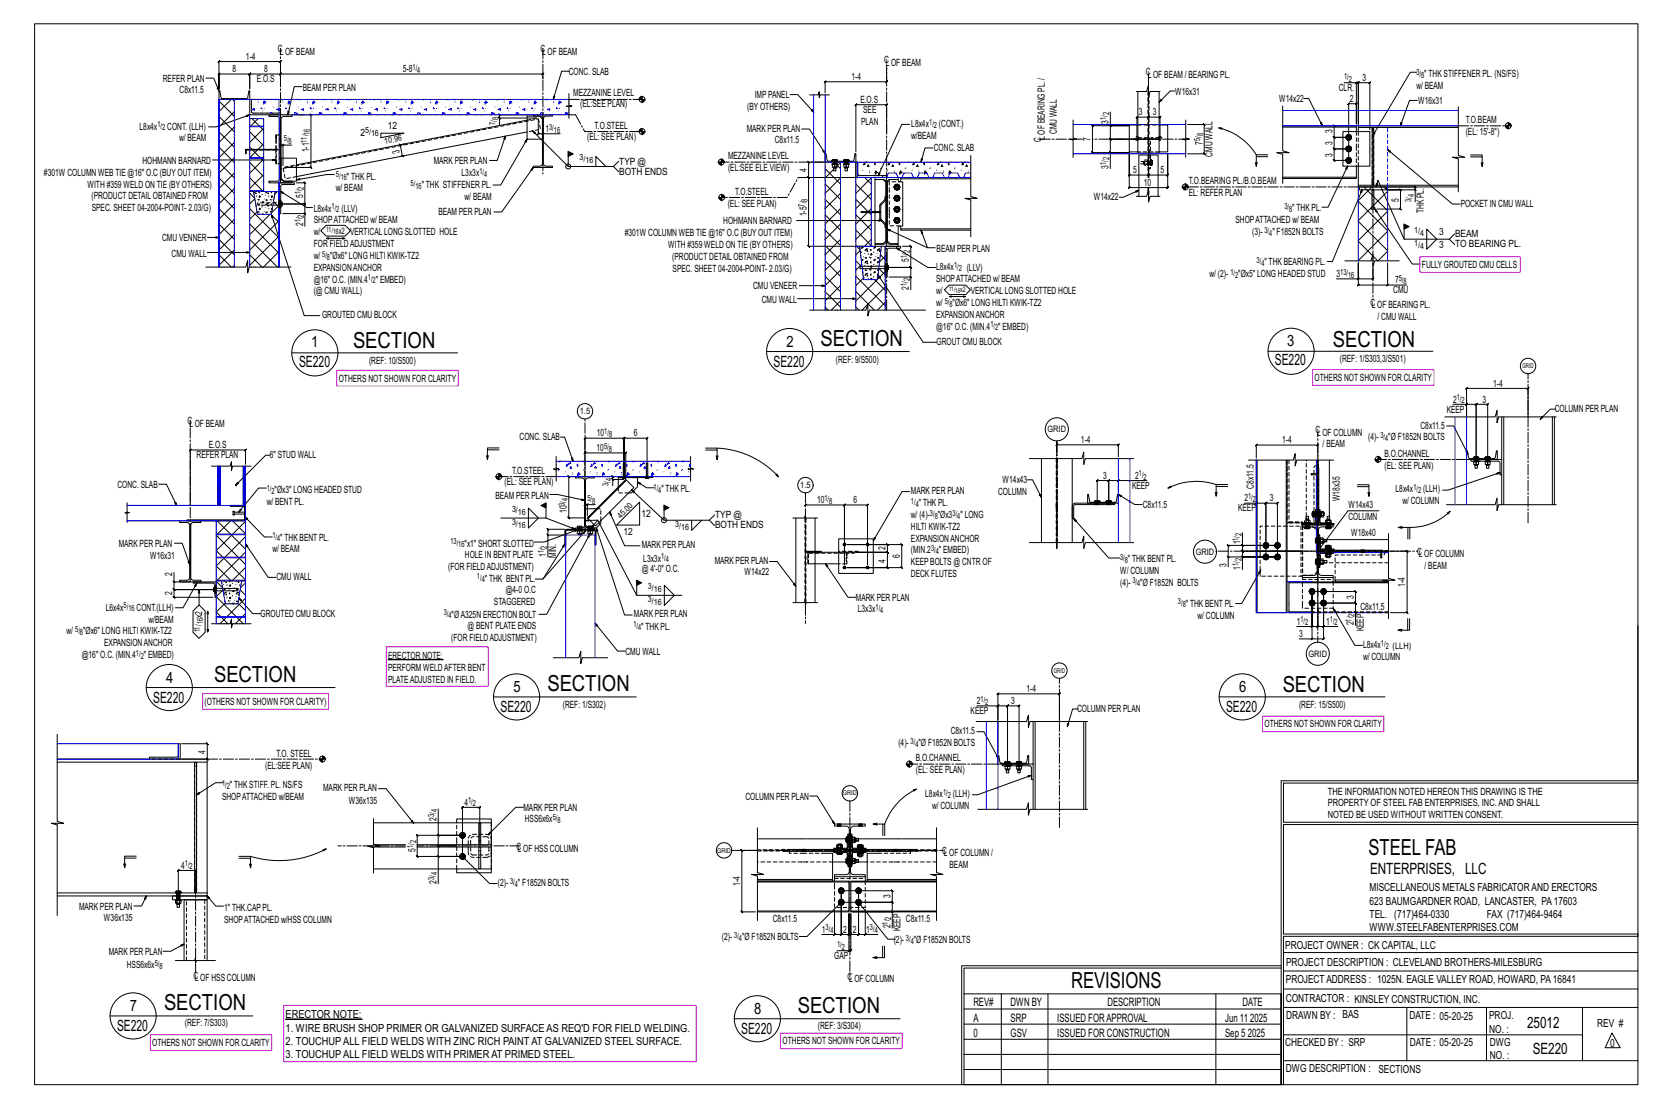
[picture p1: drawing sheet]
<svg xmlns="http://www.w3.org/2000/svg" width="914mm" height="610mm" viewBox="0 0 914 610" stroke-linecap="round" stroke-linejoin="round" font-family="sans-serif">
<defs><g id="words">
<g font-size="12.2">
<text x="194" y="192">SECTION</text>
<text x="452" y="191">SECTION</text>
<text x="734" y="191">SECTION</text>
<text x="118" y="375">SECTION</text>
<text x="301" y="381">SECTION</text>
<text x="706" y="381">SECTION</text>
<text x="753" y="471">STEEL FAB</text>
<text x="590" y="544">REVISIONS</text>
<text x="90" y="556">SECTION</text>
<text x="439" y="558">SECTION</text>
</g>
<g font-size="8.6">
<text x="171" y="191">1</text>
<text x="433" y="191">2</text>
<text x="709" y="190">3</text>
<text x="165" y="202">SE220</text>
<text x="426" y="202">SE220</text>
<text x="702" y="201">SE220</text>
<text x="91" y="376">4</text>
<text x="283" y="381">5</text>
<text x="682" y="381">6</text>
<text x="84" y="387">SE220</text>
<text x="276" y="392">SE220</text>
<text x="675" y="392">SE220</text>
<text x="754" y="481">ENTERPRISES, LLC</text>
<text x="71" y="557">7</text>
<text x="415" y="559">8</text>
<text x="64" y="568">SE220</text>
<text x="408" y="569">SE220</text>
<text x="841" y="566">25012</text>
<text x="844" y="580">SE220</text>
</g>
<g font-size="6.4">
<text x="536" y="554">REV#</text>
<text x="556" y="554">DWN BY</text>
<text x="610" y="554">DESCRIPTION</text>
<text x="684" y="554">DATE</text>
<text x="536" y="563">A</text>
<text x="556" y="563">SRP</text>
<text x="582" y="563">ISSUED FORAPPROVAL</text>
<text x="674" y="563">Jun 11</text>
<text x="688" y="563">2025</text>
<text x="536" y="571">0</text>
<text x="556" y="571">GSV</text>
<text x="582" y="571">ISSUED FOR CONSTRUCTION</text>
<text x="674" y="571">Sep 5</text>
<text x="687" y="571">2025</text>
</g>
<g font-size="6.1">
<text x="754" y="491">MISCELLANEOUS METALS FABRICATORAND ERECTORS</text>
<text x="754" y="498">623 BAUMGARDNER ROAD, LANCASTER, PA17603</text>
<text x="754" y="505">TEL. (717)464-0330</text>
<text x="819" y="505">FAX (717)464-9464</text>
<text x="754" y="513">WWW.STEELFABENTERPRISES.COM</text>
<text x="708" y="523">PROJECT OWNER : CK CAPITAL, LLC</text>
<text x="708" y="532">PROJECT DESCRIPTION : CLEVELAND BROTHERS-MILESBURG</text>
<text x="708" y="541">PROJECTADDRESS : 1025N. EAGLE VALLEY ROAD, HOWARD, PA16841</text>
<text x="708" y="552">CONTRACTOR : KINSLEY CONSTRUCTION, INC.</text>
<text x="157" y="561">ERECTOR NOTE:</text>
<text x="708" y="561">DRAWN BY : BAS</text>
<text x="776" y="561">DATE : 05-20-25</text>
<text x="820" y="561">PROJ.</text>
<text x="157" y="568">1. WIRE BRUSH SHOP PRIMER OR GALVANIZED SURFACE AS REQ'D FOR FIELD WELDING.</text>
<text x="820" y="569">NO. :</text>
<text x="879" y="566">REV #</text>
<text x="157" y="575">2. TOUCHUPALL FIELD WELDS WITH ZINC RICH PAINT AT GALVANIZED STEEL SURFACE.</text>
<text x="708" y="576">CHECKED BY : SRP</text>
<text x="776" y="576">DATE : 05-20-25</text>
<text x="820" y="576">DWG</text>
<text x="886" y="577">0</text>
<text x="157" y="583">3. TOUCHUPALL FIELD WELDS WITH PRIMER AT PRIMED STEEL.</text>
<text x="820" y="583">NO. :</text>
<text x="708" y="590">DWG DESCRIPTION : SECTIONS</text>
</g>
<g font-size="5.5">
<text x="153" y="29">C</text>
<text x="297" y="29">C</text>
<text x="135" y="33">1-4</text>
<text x="154" y="30">L</text>
<text x="157" y="30">OF BEAM</text>
<text x="298" y="30">L</text>
<text x="301" y="30">OF BEAM</text>
<text x="487" y="35">C</text>
<text x="128" y="40">8</text>
<text x="145" y="40">8</text>
<text x="222" y="40">5-8</text>
<text x="313" y="41">CONC. SLAB</text>
<text x="488" y="36">L</text>
<text x="491" y="36">OF BEAM</text>
<text x="631" y="42">CL</text>
<text x="90" y="45">REFER PLAN</text>
<text x="141" y="45">E.O.S</text>
<text x="469" y="44">1-4</text>
<text x="635" y="43">OF BEAM / BEARING PL.</text>
<text x="750" y="45">3</text>
<text x="784" y="43">&quot; THK STIFFENER PL. (NS/FS)</text>
<text x="99" y="51">C8x11.5</text>
<text x="167" y="50">BEAM PER PLAN</text>
<text x="316" y="53">MEZZANINE LEVEL</text>
<text x="647" y="53">W16x31</text>
<text x="737" y="50">CLR.</text>
<text x="780" y="49">w/ BEAM</text>
<text x="319" y="59">(EL:SEE PLAN)</text>
<text x="415" y="54">IMPPANEL</text>
<text x="474" y="57">E.O.S</text>
<text x="704" y="56">W14x22</text>
<text x="743" y="56">2</text>
<text x="781" y="57">W16x31</text>
<text x="411" y="61">(BYOTHERS)</text>
<text x="475" y="62">SEE</text>
<text x="627" y="64">3</text>
<text x="635" y="64">3</text>
<text x="77" y="71">L8x4x</text>
<text x="92" y="71">CONT. (LLH)</text>
<text x="213" y="71">12</text>
<text x="327" y="71">T.O.STEEL</text>
<text x="474" y="69">PLAN</text>
<text x="502" y="70">L8x4x</text>
<text x="517" y="70">(CONT.)</text>
<text x="610" y="68" transform="rotate(-90 610 68)">3</text>
<text x="807" y="68">T.O.BEAM</text>
<text x="99" y="78">w/ BEAM</text>
<text x="198" y="75">2</text>
<text x="300" y="73">1</text>
<text x="323" y="77">(EL: SEE PLAN)</text>
<text x="411" y="73">MARK PER PLAN</text>
<text x="502" y="77">w/BEAM</text>
<text x="573" y="78" transform="rotate(-90 573 78)">C</text>
<text x="575" y="77" transform="rotate(-90 575 77)">L</text>
<text x="575" y="74" transform="rotate(-90 575 74)">OF BEARING PL. /</text>
<text x="582" y="74" transform="rotate(-90 582 74)">CMU WALL</text>
<text x="600" y="78" transform="rotate(-90 600 78)">7</text>
<text x="733" y="73" transform="rotate(-90 733 73)">3</text>
<text x="807" y="74">(EL: 15'-8&quot;)</text>
<text x="170" y="84" transform="rotate(-90 170 84)">1-1</text>
<text x="427" y="79">C8x11.5</text>
<text x="514" y="83">CONC. SLAB</text>
<text x="662" y="80" transform="rotate(-90 662 80)">7</text>
<text x="733" y="80" transform="rotate(-90 733 80)">3</text>
<text x="220" y="84" transform="rotate(-101 220 84)">3</text>
<text x="401" y="88">MEZZANINE LEVEL</text>
<text x="667" y="86" transform="rotate(-90 667 86)">CMU WALL</text>
<text x="733" y="86" transform="rotate(-90 733 86)">3</text>
<text x="78" y="90">HOHMANN BARNARD</text>
<text x="239" y="90">MARK PER PLAN</text>
<text x="341" y="91">TYP @</text>
<text x="401" y="94">(EL:SEE ELE.VIEW)</text>
<text x="444" y="95" transform="rotate(-90 444 95)">4</text>
<text x="610" y="93" transform="rotate(-90 610 93)">3</text>
<text x="624" y="95">5</text>
<text x="639" y="95">5</text>
<text x="24" y="97">#301W COLUMN WEBTIE @16&quot; O.C (BUYOUT ITEM)</text>
<text x="191" y="99">&quot; THK PL.</text>
<text x="254" y="97">L3x3x</text>
<text x="341" y="96">BOTH ENDS</text>
<text x="654" y="102">T.O.BEARING PL./B.O.BEAM</text>
<text x="48" y="103">WITH #359 WELD ON TIE (BYOTHERS)</text>
<text x="185" y="105">w/ BEAM</text>
<text x="232" y="104">&quot; THK STIFFENER PL.</text>
<text x="405" y="107">T.O.STEEL</text>
<text x="630" y="102">10</text>
<text x="50" y="110">(PRODUCT DETAILOBTAINED FROM</text>
<text x="167" y="109" transform="rotate(-90 167 109)">5</text>
<text x="256" y="110">w/ BEAM</text>
<text x="401" y="114">(EL: SEE PLAN)</text>
<text x="602" y="110">W14x22</text>
<text x="654" y="108">EL: REFER PLAN</text>
<text x="770" y="111" transform="rotate(-90 770 111)">5</text>
<text x="51" y="116">SPEC. SHEET 04-2004-POINT- 2.03/G)</text>
<text x="173" y="117">L8x4x</text>
<text x="188" y="117">(LLV)</text>
<text x="241" y="119">BEAM PER PLAN</text>
<text x="444" y="119" transform="rotate(-90 444 119)">1-5</text>
<text x="711" y="116">&quot; THK PL.</text>
<text x="784" y="118" transform="rotate(-90 784 118)">THK PL.</text>
<text x="804" y="114">POCKET IN CMU WALL</text>
<text x="167" y="125" transform="rotate(-90 167 125)">2</text>
<text x="173" y="123">SHOPATTACHED w/ BEAM</text>
<text x="398" y="123">HOHMANN BARNARD</text>
<text x="680" y="123">SHOPATTACHED w/ BEAM</text>
<text x="173" y="130">w/</text>
<text x="344" y="130">#301W COLUMN WEBTIE @16&quot; O.C (BUYOUT ITEM)</text>
<text x="689" y="129">(3)-</text>
<text x="700" y="129">&quot; F1852N BOLTS</text>
<text x="792" y="129">3</text>
<text x="801" y="131">BEAM</text>
<text x="89" y="133">CMU VENNER</text>
<text x="173" y="136">FOR FIELDADJUSTMENT</text>
<text x="368" y="137">WITH #359 WELD ON TIE (BYOTHERS)</text>
<text x="792" y="137">3</text>
<text x="801" y="136">TO BEARING PL.</text>
<text x="94" y="141">CMU WALL</text>
<text x="173" y="143">w/</text>
<text x="182" y="143">&quot;Øx6&quot; LONG HILTI KWIK-TZ2</text>
<text x="370" y="143">(PRODUCT DETAILOBTAINED FROM</text>
<text x="516" y="139">BEAM PER PLAN</text>
<text x="173" y="149">EXPANSIONANCHOR</text>
<text x="370" y="150">SPEC. SHEET 04-2004-POINT- 2.03/G)</text>
<text x="500" y="144" transform="rotate(-90 500 144)">5</text>
<text x="515" y="149">L8x4x</text>
<text x="532" y="149">(LLV)</text>
<text x="696" y="146">&quot; THK BEARING PL.</text>
<text x="783" y="147">FULLYGROUTED CMU CELLS</text>
<text x="173" y="156">@16&quot; O.C. (MIN.4</text>
<text x="207" y="156">&quot; EMBED)</text>
<text x="515" y="155">SHOPATTACHED w/ BEAM</text>
<text x="666" y="152">w/ (2)-</text>
<text x="682" y="152">&quot;Øx5&quot; LONG HEADED STUD</text>
<text x="736" y="153">3</text>
<text x="768" y="156">7</text>
<text x="415" y="159">CMU VENEER</text>
<text x="500" y="160" transform="rotate(-90 500 160)">2</text>
<text x="515" y="162">w/</text>
<text x="534" y="162">VERTICALLONG SLOTTED HOLE</text>
<text x="767" y="162">CMU</text>
<text x="173" y="162">(@ CMU WALL)</text>
<text x="419" y="167">CMU WALL</text>
<text x="515" y="168">w/</text>
<text x="524" y="168">&quot;Øx6&quot; LONG HILTI KWIK-TZ2</text>
<text x="754" y="168">C</text>
<text x="755" y="170">LOF BEARING PL.</text>
<text x="177" y="175">GROUTED CMU BLOCK</text>
<text x="515" y="175">EXPANSIONANCHOR</text>
<text x="758" y="176">/ CMU WALL</text>
<text x="515" y="181">@16&quot; O.C. (MIN.4</text>
<text x="550" y="181">&quot; EMBED)</text>
<text x="516" y="190">GROUT CMU BLOCK</text>
<text x="203" y="201">(REF: 10/S500)</text>
<text x="460" y="200">(REF: 9/S500)</text>
<text x="738" y="199">(REF: 1/S303,3/S501)</text>
<text x="724" y="210">OTHERS NOT SHOWN FOR CLARITY</text>
<text x="187" y="211">OTHERS NOT SHOWN FOR CLARITY</text>
<text x="822" y="213">1-4</text>
<text x="800" y="222">2</text>
<text x="816" y="222">3</text>
<text x="796" y="227">KEEP</text>
<text x="856" y="227">COLUMN PER PLAN</text>
<text x="103" y="234">C</text>
<text x="104" y="235">L</text>
<text x="107" y="235">OF BEAM</text>
<text x="724" y="238">C</text>
<text x="725" y="240">L</text>
<text x="728" y="240">OF COLUMN</text>
<text x="782" y="236">C8x11.5</text>
<text x="286" y="242">CONC. SLAB</text>
<text x="329" y="240">10</text>
<text x="349" y="240">6</text>
<text x="595" y="244">1-4</text>
<text x="706" y="244">1-4</text>
<text x="753" y="243">(4)-</text>
<text x="764" y="243">&quot;Ø F1852N BOLTS</text>
<text x="115" y="247">E.O.S</text>
<text x="328" y="248">10</text>
<text x="728" y="246">/ BEAM</text>
<text x="762" y="252">B.O.CHANNEL</text>
<text x="108" y="252">REFER PLAN</text>
<text x="149" y="252">6&quot; STUD WALL</text>
<text x="282" y="261">T.O.STEEL</text>
<text x="607" y="264">3</text>
<text x="625" y="264">2</text>
<text x="762" y="258">(EL: SEE PLAN)</text>
<text x="65" y="269">CONC. SLAB</text>
<text x="278" y="267">(EL: SEE PLAN)</text>
<text x="552" y="266">W14x43</text>
<text x="623" y="269">KEEP</text>
<text x="690" y="269" transform="rotate(-90 690 269)">C8x11.5</text>
<text x="151" y="271">&quot;Øx3&quot; LONG HEADED STUD</text>
<text x="273" y="275">BEAM PER PLAN</text>
<text x="364" y="271">&quot; THK PL.</text>
<text x="502" y="272">MARK PER PLAN</text>
<text x="549" y="273">COLUMN</text>
<text x="768" y="271">L8x4x</text>
<text x="783" y="271">(LLH)</text>
<text x="147" y="278">w/ BENT PL.</text>
<text x="450" y="277">10</text>
<text x="470" y="277">6</text>
<text x="506" y="279">&quot; THK PL.</text>
<text x="629" y="280">C8x11.5</text>
<text x="682" y="282">KEEP</text>
<text x="685" y="276">2</text>
<text x="699" y="276">3</text>
<text x="738" y="276" transform="rotate(-90 738 276)">W18x35</text>
<text x="742" y="280">W14x43</text>
<text x="772" y="278">w/ COLUMN</text>
<text x="312" y="283" transform="rotate(-90 312 283)">10</text>
<text x="353" y="285">12</text>
<text x="394" y="285">TYP @</text>
<text x="502" y="285">w/ (4)-</text>
<text x="516" y="285">&quot;Øx3</text>
<text x="529" y="285">&quot; LONG</text>
<text x="742" y="286">COLUMN</text>
<text x="394" y="291">BOTH ENDS</text>
<text x="502" y="292">HILTI KWIK-TZ2</text>
<text x="154" y="298">&quot; THK BENT PL.</text>
<text x="343" y="295">12</text>
<text x="502" y="298">EXPANSIONANCHOR</text>
<text x="683" y="300" transform="rotate(-90 683 300)">1</text>
<text x="744" y="295">W18x40</text>
<text x="65" y="301">MARK PER PLAN</text>
<text x="150" y="304">w/ BEAM</text>
<text x="256" y="301">&quot;x1&quot; SHORT SLOTTED</text>
<text x="353" y="302">MARK PER PLAN</text>
<text x="488" y="303" transform="rotate(-90 488 303)">2</text>
<text x="502" y="305">(MIN.2</text>
<text x="517" y="305">&quot; EMBED)</text>
<text x="780" y="305">C</text>
<text x="83" y="308">W16x31</text>
<text x="256" y="308">HOLE IN BENT PLATE</text>
<text x="301" y="307" transform="rotate(-90 301 307)">1</text>
<text x="306" y="307" transform="rotate(-90 306 307)">MIN.</text>
<text x="354" y="309">L3x3x</text>
<text x="393" y="310">MARK PER PLAN</text>
<text x="488" y="310" transform="rotate(-90 488 310)">4</text>
<text x="495" y="307" transform="rotate(-90 495 307)">6</text>
<text x="502" y="311">KEEPBOLTS @ CNTR OF</text>
<text x="621" y="309">&quot; THK BENT PL.</text>
<text x="781" y="307">LOF COLUMN</text>
<text x="95" y="317" transform="rotate(-90 95 317)">2</text>
<text x="247" y="314">(FOR FIELDADJUSTMENT)</text>
<text x="353" y="315">@ 4'-0&quot; O.C.</text>
<text x="410" y="317">W14x22</text>
<text x="502" y="318">DECK FLUTES</text>
<text x="617" y="316">W/ COLUMN</text>
<text x="675" y="312" transform="rotate(-90 675 312)">3</text>
<text x="683" y="314" transform="rotate(-90 683 314)">1</text>
<text x="784" y="313">/ BEAM</text>
<text x="152" y="320">CMU WALL</text>
<text x="267" y="320">&quot; THK BENT PL.</text>
<text x="617" y="323">(4)-</text>
<text x="628" y="323">&quot;Ø F1852N BOLTS</text>
<text x="774" y="323" transform="rotate(-90 774 323)">1-4</text>
<text x="95" y="328" transform="rotate(-90 95 328)">2</text>
<text x="278" y="327">@4-0 O.C</text>
<text x="745" y="330" transform="rotate(-90 745 330)">3</text>
<text x="272" y="333">STAGGERED</text>
<text x="471" y="331">MARK PER PLAN</text>
<text x="653" y="334">&quot; THK BENT PL.</text>
<text x="749" y="336">C8x11.5</text>
<text x="58" y="336">L6x4x</text>
<text x="75" y="336">CONT.(LLH)</text>
<text x="111" y="340" transform="rotate(-90 111 340)">x2</text>
<text x="143" y="340">GROUTED CMU BLOCK</text>
<text x="249" y="340">&quot;ØA325N ERECTION BOLT</text>
<text x="349" y="340">MARK PER PLAN</text>
<text x="472" y="337">L3x3x</text>
<text x="659" y="341">w/ COLUMN</text>
<text x="82" y="343">w/BEAM</text>
<text x="257" y="347">@ BENT PLATE ENDS</text>
<text x="353" y="347">&quot; THK PL.</text>
<text x="714" y="344">1</text>
<text x="730" y="344">1</text>
<text x="745" y="344" transform="rotate(-90 745 344)">2</text>
<text x="751" y="348" transform="rotate(-90 751 348)">KEEP</text>
<text x="37" y="349">w/</text>
<text x="46" y="349">&quot;Øx6&quot; LONG HILTI KWIK-TZ2</text>
<text x="248" y="353">(FOR FIELDADJUSTMENT)</text>
<text x="715" y="351">3</text>
<text x="57" y="356">EXPANSIONANCHOR</text>
<text x="750" y="357">L8x4x</text>
<text x="45" y="362">@16&quot; O.C. (MIN.4</text>
<text x="79" y="362">&quot; EMBED)</text>
<text x="214" y="363">ERECTOR NOTE:</text>
<text x="344" y="361">CMU WALL</text>
<text x="750" y="363">w/ COLUMN</text>
<text x="214" y="369">PERFORM WELDAFTER BENT</text>
<text x="214" y="376">PLATEADJUSTED IN FIELD.</text>
<text x="565" y="381">1-4</text>
<text x="113" y="388">(OTHERS NOT SHOWN FOR CLARITY)</text>
<text x="538" y="388">2</text>
<text x="557" y="388">3</text>
<text x="715" y="390">(REF: 15/S500)</text>
<text x="310" y="390">(REF: 1/S302)</text>
<text x="534" y="393">KEEP</text>
<text x="593" y="392">COLUMN PER PLAN</text>
<text x="696" y="400">OTHERS NOT SHOWN FOR CLARITY</text>
<text x="523" y="404">C8x11.5</text>
<text x="495" y="411">(4)-</text>
<text x="506" y="411">&quot;Ø F1852N BOLTS</text>
<text x="113" y="415" transform="rotate(-90 113 415)">4</text>
<text x="152" y="417">T.O. STEEL</text>
<text x="504" y="419">B.O.CHANNEL</text>
<text x="146" y="423">(EL:SEE PLAN)</text>
<text x="504" y="426">(EL: SEE PLAN)</text>
<text x="127" y="434">&quot; THK STIFF. PL. NS/FS</text>
<text x="178" y="436">MARK PER PLAN</text>
<text x="731" y="438">THE INFORMATION NOTED HEREON THIS DRAWING IS THE</text>
<text x="122" y="441">SHOPATTACHED w/BEAM</text>
<text x="192" y="443">W36x135</text>
<text x="256" y="444">4</text>
<text x="410" y="440">COLUMN PER PLAN</text>
<text x="509" y="439">L8x4x</text>
<text x="525" y="439">(LLH)</text>
<text x="288" y="447">MARK PER PLAN</text>
<text x="513" y="445">w/ COLUMN</text>
<text x="731" y="444">PROPERTY OF STEEL FAB ENTERPRISES, INC.AND SHALL</text>
<text x="240" y="452" transform="rotate(-90 240 452)">2</text>
<text x="289" y="453">HSS6x6x</text>
<text x="731" y="451">NOTED BE USED WITHOUT WRITTEN CONSENT.</text>
<text x="229" y="469" transform="rotate(-90 229 469)">5</text>
<text x="284" y="468">CLOF HSS COLUMN</text>
<text x="519" y="470">CLOF COLUMN /</text>
<text x="100" y="478">4</text>
<text x="523" y="478">BEAM</text>
<text x="240" y="487" transform="rotate(-90 240 487)">2</text>
<text x="274" y="488">(2)-</text>
<text x="285" y="488">&quot; F1852N BOLTS</text>
<text x="407" y="488" transform="rotate(-90 407 488)">1-4</text>
<text x="490" y="494" transform="rotate(-90 490 494)">3</text>
<text x="43" y="501">MARK PER PLAN</text>
<text x="123" y="502">1&quot; THK.CAPPL.</text>
<text x="57" y="507">W36x135</text>
<text x="123" y="508">SHOPATTACHED w/HSS COLUMN</text>
<text x="425" y="508">C8x11.5</text>
<text x="499" y="508">C8x11.5</text>
<text x="452" y="514">1</text>
<text x="464" y="514">2</text>
<text x="469" y="514">2</text>
<text x="477" y="514">1</text>
<text x="490" y="511" transform="rotate(-90 490 511)">2</text>
<text x="496" y="513" transform="rotate(-90 496 513)">KEEP</text>
<text x="397" y="518">(2)-</text>
<text x="409" y="518">&quot;Ø F1852N BOLTS</text>
<text x="492" y="519">(2)-</text>
<text x="503" y="519">&quot;Ø F1852N BOLTS</text>
<text x="60" y="526">MARK PER PLAN</text>
<text x="70" y="533">HSS6x6x</text>
<text x="459" y="528">GAP</text>
<text x="107" y="539">CLOF HSS COLUMN</text>
<text x="467" y="540">CLOF COLUMN</text>
<text x="102" y="565">(REF: 7/S303)</text>
<text x="450" y="567">(REF: 3/S304)</text>
<text x="84" y="576">OTHERS NOT SHOWN FOR CLARITY</text>
<text x="431" y="575">OTHERS NOT SHOWN FOR CLARITY</text>
</g>
<g font-size="4.9">
<text x="187" y="129">x2 VERTICALLONG SLOTTED HOLE</text>
<text x="319" y="228">1.5</text>
<text x="577" y="238">GRID</text>
<text x="441" y="269">1.5</text>
<text x="658" y="305">GRID</text>
<text x="720" y="362">GRID</text>
</g>
<g font-size="4.7">
<text x="227" y="39">1/</text>
<text x="230" y="40">4</text>
<text x="780" y="41">3/</text>
<text x="740" y="43">1/</text>
<text x="743" y="45">2</text>
<text x="782" y="43">8</text>
<text x="611" y="63" transform="rotate(-90 611 63)">2</text>
<text x="87" y="70">1/</text>
<text x="89" y="72">2</text>
<text x="273" y="69" transform="rotate(-90 273 69)">7/</text>
<text x="274" y="66" transform="rotate(-90 274 66)">8</text>
<text x="302" y="71">3/</text>
<text x="512" y="69">1/</text>
<text x="514" y="70">2</text>
<text x="609" y="66" transform="rotate(-90 609 66)">1/</text>
<text x="156" y="78">5/</text>
<text x="171" y="74" transform="rotate(-90 171 74)">16</text>
<text x="201" y="73">5/</text>
<text x="204" y="75">16</text>
<text x="305" y="73">16</text>
<text x="661" y="78" transform="rotate(-90 661 78)">5/</text>
<text x="662" y="75" transform="rotate(-90 662 75)">8</text>
<text x="159" y="79">8</text>
<text x="169" y="79" transform="rotate(-90 169 79)">11/</text>
<text x="212" y="79" transform="rotate(-11 212 79)">10.96</text>
<text x="319" y="88">3/</text>
<text x="322" y="90">16</text>
<text x="611" y="88" transform="rotate(-90 611 88)">2</text>
<text x="264" y="96">1/</text>
<text x="609" y="91" transform="rotate(-90 609 91)">1/</text>
<text x="185" y="98">5/</text>
<text x="188" y="99">16</text>
<text x="267" y="97">4</text>
<text x="166" y="107" transform="rotate(-90 166 107)">1/</text>
<text x="167" y="104" transform="rotate(-90 167 104)">2</text>
<text x="226" y="102">5/</text>
<text x="229" y="104">16</text>
<text x="443" y="114" transform="rotate(-90 443 114)">7/</text>
<text x="445" y="111" transform="rotate(-90 445 111)">8</text>
<text x="777" y="111" transform="rotate(-90 777 111)">3/</text>
<text x="779" y="109" transform="rotate(-90 779 109)">4</text>
<text x="167" y="120" transform="rotate(-90 167 120)">2</text>
<text x="183" y="115">1/</text>
<text x="185" y="117">2</text>
<text x="707" y="115">3/</text>
<text x="710" y="116">8</text>
<text x="166" y="123" transform="rotate(-90 166 123)">1/</text>
<text x="696" y="128">3/</text>
<text x="699" y="130">4</text>
<text x="779" y="128">1/</text>
<text x="782" y="130">4</text>
<text x="779" y="136">1/</text>
<text x="782" y="137">4</text>
<text x="177" y="141">5/</text>
<text x="180" y="143">8</text>
<text x="499" y="142" transform="rotate(-90 499 142)">1/</text>
<text x="501" y="139" transform="rotate(-90 501 139)">2</text>
<text x="525" y="148">1/</text>
<text x="528" y="149">2</text>
<text x="692" y="145">3/</text>
<text x="694" y="146">4</text>
<text x="203" y="154">1/</text>
<text x="501" y="155" transform="rotate(-90 501 155)">2</text>
<text x="677" y="151">1/</text>
<text x="680" y="153">2</text>
<text x="738" y="151">13/</text>
<text x="742" y="153">16</text>
<text x="770" y="155">5/</text>
<text x="205" y="156">2</text>
<text x="499" y="158" transform="rotate(-90 499 158)">1/</text>
<text x="773" y="156">8</text>
<text x="520" y="167">5/</text>
<text x="523" y="169">8</text>
<text x="545" y="180">1/</text>
<text x="548" y="182">2</text>
<text x="802" y="220">1/</text>
<text x="805" y="222">2</text>
<text x="333" y="239">1/</text>
<text x="335" y="241">8</text>
<text x="760" y="241">3/</text>
<text x="763" y="243">4</text>
<text x="333" y="247">5/</text>
<text x="335" y="249">8</text>
<text x="627" y="262">1/</text>
<text x="335" y="267" transform="rotate(-90 335 267)">3/</text>
<text x="337" y="265" transform="rotate(-90 337 265)">4</text>
<text x="360" y="270">1/</text>
<text x="630" y="264">2</text>
<text x="778" y="270">1/</text>
<text x="147" y="270">1/</text>
<text x="149" y="272">2</text>
<text x="313" y="276" transform="rotate(-90 313 276)">4</text>
<text x="323" y="276">5/</text>
<text x="362" y="271">4</text>
<text x="454" y="276">1/</text>
<text x="687" y="275">1/</text>
<text x="781" y="272">2</text>
<text x="282" y="282">3/</text>
<text x="311" y="278" transform="rotate(-90 311 278)">3/</text>
<text x="326" y="277">8</text>
<text x="457" y="278">8</text>
<text x="502" y="277">1/</text>
<text x="504" y="279">4</text>
<text x="690" y="277">2</text>
<text x="285" y="283">16</text>
<text x="342" y="286" transform="rotate(-45 342 286)">45.0</text>
<text x="512" y="284">3/</text>
<text x="515" y="286">8</text>
<text x="524" y="284">3/</text>
<text x="527" y="286">4</text>
<text x="282" y="289">3/</text>
<text x="285" y="291">16</text>
<text x="372" y="290">3/</text>
<text x="375" y="292">16</text>
<text x="150" y="296">1/</text>
<text x="153" y="298">4</text>
<text x="248" y="300">13/</text>
<text x="682" y="298" transform="rotate(-90 682 298)">1/</text>
<text x="683" y="295" transform="rotate(-90 683 295)">2</text>
<text x="252" y="301">16</text>
<text x="299" y="305" transform="rotate(-90 299 305)">1/</text>
<text x="301" y="302" transform="rotate(-90 301 302)">2</text>
<text x="513" y="304">3/</text>
<text x="515" y="305">4</text>
<text x="364" y="308">1/</text>
<text x="367" y="310">4</text>
<text x="617" y="308">3/</text>
<text x="619" y="310">8</text>
<text x="682" y="312" transform="rotate(-90 682 312)">1/</text>
<text x="683" y="309" transform="rotate(-90 683 309)">2</text>
<text x="263" y="319">1/</text>
<text x="265" y="321">4</text>
<text x="623" y="321">3/</text>
<text x="626" y="323">4</text>
<text x="357" y="324">3/</text>
<text x="360" y="326">16</text>
<text x="68" y="335">5/</text>
<text x="357" y="332">3/</text>
<text x="360" y="333">16</text>
<text x="482" y="336">1/</text>
<text x="648" y="333">3/</text>
<text x="651" y="335">8</text>
<text x="71" y="337">16</text>
<text x="244" y="339">3/</text>
<text x="247" y="340">4</text>
<text x="485" y="337">4</text>
<text x="746" y="340" transform="rotate(-90 746 340)">2</text>
<text x="112" y="344" transform="rotate(-90 112 344)">16</text>
<text x="349" y="345">1/</text>
<text x="351" y="347">4</text>
<text x="716" y="343">1/</text>
<text x="719" y="344">2</text>
<text x="732" y="343">1/</text>
<text x="735" y="344">2</text>
<text x="744" y="342" transform="rotate(-90 744 342)">1/</text>
<text x="41" y="348">5/</text>
<text x="44" y="350">8</text>
<text x="110" y="348" transform="rotate(-90 110 348)">11/</text>
<text x="760" y="356">1/</text>
<text x="763" y="357">2 (LLH)</text>
<text x="75" y="361">1/</text>
<text x="77" y="363">2</text>
<text x="540" y="386">1/</text>
<text x="542" y="388">2</text>
<text x="501" y="410">3/</text>
<text x="504" y="411">4</text>
<text x="122" y="433">1/</text>
<text x="125" y="435">2</text>
<text x="519" y="438">1/</text>
<text x="258" y="442">1/</text>
<text x="522" y="439">2</text>
<text x="239" y="450" transform="rotate(-90 239 450)">3/</text>
<text x="241" y="447" transform="rotate(-90 241 447)">4</text>
<text x="260" y="444">2</text>
<text x="304" y="451">5/</text>
<text x="307" y="453">8</text>
<text x="227" y="467" transform="rotate(-90 227 467)">1/</text>
<text x="229" y="464" transform="rotate(-90 229 464)">2</text>
<text x="102" y="477">1/</text>
<text x="104" y="479">2</text>
<text x="239" y="485" transform="rotate(-90 239 485)">3/</text>
<text x="241" y="482" transform="rotate(-90 241 482)">4</text>
<text x="281" y="487">3/</text>
<text x="283" y="488">4</text>
<text x="489" y="509" transform="rotate(-90 489 509)">1/</text>
<text x="491" y="507" transform="rotate(-90 491 507)">2</text>
<text x="455" y="512">3/</text>
<text x="457" y="514">4</text>
<text x="479" y="512">3/</text>
<text x="482" y="514">4</text>
<text x="404" y="516">3/</text>
<text x="407" y="518">4</text>
<text x="461" y="521">1/</text>
<text x="499" y="518">3/</text>
<text x="501" y="520">4</text>
<text x="463" y="523">2</text>
<text x="85" y="532">5/</text>
<text x="88" y="533">8</text>
</g>
<text font-size="4.3" x="529" y="161">x2</text>
<g font-size="4.2">
<text x="180" y="128">11/</text>
<text x="183" y="129">16</text>
</g>
<g font-size="3.7">
<text x="838" y="203">GRID</text>
<text x="580" y="370">GRID</text>
<text x="464" y="438">GRID</text>
<text x="395" y="469">GRID</text>
</g>
<g font-size="3.6">
<text x="523" y="160">11/</text>
<text x="526" y="161">16</text>
</g>
</g></defs>
<g fill="#000" stroke="#000" stroke-width=".55">
<path d="M313 83l3 2-3 1zM773 123l3 2-3 1zM298 278l3-1v3zM366 278l2 2-2 1zM464 300h1zM477 300h1zM464 313h1zM477 313h1zM351 320l2 1-2 1zM214 363h30zM157 561h42z"/>
<circle cx="465" cy="300" r=".4"/>
<circle cx="478" cy="300" r=".4"/>
<circle cx="465" cy="312" r=".4"/>
<circle cx="478" cy="312" r=".4"/>
</g>
<g fill="none" stroke="#000" stroke-width=".55">
<path d="M19 13h883v584h-883zM313 39h-4l-4 16M488 37v8h1l-1 1v-1h-34h1l-1 1v-1v6M780 40h-4l-20 35M113 43h5l3 7M121 50l1 4h1h13l1-4v5h-16zM121 56l8 8M127 55l-6 6M128 55l1 1M137 55h1v6l1 1h15v1h-17zM154 44v-10l1-1-1 1h-33v-1l-1 1h1v15v-8h-1l1-1v1h16l1-1-1 1v8v-8l1-1-1 1h17l1-1-1 1v3v-3l1-1-1 1h145h-1l1-1v1v3M166 48h-4l-4 15"/>
<path d="M313 52v6h2h-3l1 1v6M352 55h3M353 53l-1 1M353 53l-1 2M353 54v1M353 54l-1 1M353 53v4M354 55h-1M354 55l-1 1M355 55l-2 1M355 55l-1 1M435 52h4l9 10"/>
<path d="M446 52h4l1-2v4v-2h6M626 50h5l1-3v7l1-4h6M626 50v34h12v-34M647 50h-3l-6 6M706 58v25l4 1h-7l3 1v16M718 54h2l8 15M740 46h7v22v-11l-1 1 1-1h-5h1l-1 1v-1v31h-8l1 1-1-1v-6h1l-1-1v1h8h-8h1l-1-1v1v-6h1l-1-1v1h8h-8h1l-1-1v1v-7l1 1-1-1h13M747 46h-1l1-1zM747 46h1h-1l1-1v1v22M780 55h-4l-5 14M803 59v27l3 1h-6h3v19M121 64l8 9"/>
<path d="M121 73l8 8M129 61l-8 9M129 70l-8 8M129 78l-8 9M137 63l-18 7h-4M137 73l8 7M139 65l6 7M142 65l-5 5M145 79l-8 8M145 71l-8 7M148 63h13v1h-5l-1 2v32l1 2h5v1h-13v-1h5l1-2v-32l-1-2h-5zM152 74v2z"/>
<path d="M154 74v16M154 64v16l1-1-1 1h2M161 80h-5v11M162 63h9l1 1-1-1v29l1 1-1-1h-14M210 73h12l-12 3zM223 79l-3 1v-1l1 1h-1l2 6h-1h1h1M274 64l1 1zM278 75l-4 13h-5M290 64h7l2 2v11h-9zM290 77l-14 25h-5M290 66l-127 25M290 73l-127 24"/>
<path d="M293 63h-18h-1l1 1v-1v2M293 72l20 20M294 63h10v1h-4l-1 1v25l1 1 4 1h-10l4-1 1-1v-25l-1-1h-4zM295 65h-20v4M296 66v8l1-1-1 1h3M298 74l1-1zM299 63v11h9M352 72h3M353 71l-1 1M353 72h.1M353 71v3M354 72l-1 1"/>
<path d="M355 72l-2 2M355 73l-1 1M441 71h5l8 13M488 73v-15l1-1-1 1h-17l1-1-1 1v25M501 68h-5l-13 29M591 66v10l2 1h-4h2v10M611 69l1 1zM611 62v7h11h-21l1 1-1-1v15l1 1-1-1h21h-11v9M611 69v8v-1l1 1h-1h27h-27v-1l1 1h-1v7M626 69h-4v15h4M626 76h.1M638 69h5v15h-5"/>
<path d="M638 76h.1M639 75v-11l-1 1 1-1h-7h1l-1 1v-1v20v-20h1l-1 1v-1h-6l-1 1 1-1v12M653 66v10l2 1h-4h2v10M654 69h9l-1-1 1 1v16l-1-1 1 1h-9M671 70l2 1zM671 70a33 33 0 0 1 21 15M706 69h41M739 72h15v20h-15zM741 76h.1M741 75v1M741 77h1M742 75h-1v1v1l1-1"/>
<path d="M742 76v1M742 74l-1 1M742 77h1M742 74v1M742 75l1-1 1 1h-1M743 75l1 1M743 74l-1 1M743 76l1 1h-1h-1M743 76h1v1M743 76v1M744 75h-1M744 75v1"/>
<path d="M747 69v1h-41M747 70v2M748 69v-23h-1l1-1v1h6l1-1-1 1v25M748 70v2M755 70h1v32h-1zM803 69h-55v1h55M828 69h4M829 70l1 1M829 69l1 2M829 69l1 1M830 69v1M830 69h1"/>
<path d="M830 68l2 1M830 68l1 1M830 67v4M831 68l1 1M117 88h35M121 81l8 9M121 90l8 8M121 98l8 8M129 95l-8 9M129 87l-8 8M135 82l18 1h-18v2zM137 81l8 8"/>
<path d="M137 90l8 7M137 98l8 7M145 96l-8 8M145 88l-8 7M152 88v2zM155 87h8v13h-7l-1-2zM155 80l1-1zM184 96h-4l-17 3M294 92l-18 25h-4M313 83v9h25l3-3M328 92v-6l6 6M338 92l3 3"/>
<path d="M395 89h4M396 90l1 1M396 89l1 2M396 89l1 1M397 89v1M397 88l1 1M397 89h1M397 89h.1M397 88l2 1M397 87v4M442 98h3v-1l1 1h-1v38v-1l1 1h-1h36M453 89h-8l1 1-1-1v9v-1l1 1h-1h25"/>
<path d="M454 84h1v4l1 1h14l1-5v5h-17zM454 93l9 8M454 89v1M458 88v1zM458 89h.1M458 91v1h2M459 88h-1l1 1M459 88h-1M459 88h-1l2 1M459 92v1h1M459 89h1M459 89v1"/>
<path d="M459 88l1 1M459 93v1h1v-1M459 89l4 4M459 88h2h-1M460 91l1-1h-3l2 1v1h1v-1M460 88l1 1-1-1M460 88h1M460 92v1M460 89v1M461 88v1M463 90l-9 8M463 98l-9 8"/>
<path d="M464 88v1zM464 88h1h-1l1 1M464 89h1M465 91v1h1M465 88l1 1M465 92v1h2M465 89h2M465 89v1M465 93v1h2v-1M465 88h2M466 91l1-1h-3l2 1v1h1v-1M466 88l1 1v-1"/>
<path d="M466 88h1M467 92v1M467 89v1M467 88v1M471 89h1v7l1 1h15v1h-17zM471 89v9h16M471 98h.1M472 89v7l1 1M475 94h.1M476 90l-1 1zM476 98l4 3M477 89h.1"/>
<path d="M478 91v1zM479 95h.1M479 94h.1M480 98l-9 8M481 90h1v1zM482 98h12v1h-5l-1 1v33l1 1 5 1v1h-12v-1l5-1 1-1v-33l-1-1h-5zM482 95h1l-1 1zM482 94l1 1h-1zM485 93h.1M485 92h.1M489 94h.1M489 90h1l-1 1z"/>
<path d="M490 89h1M492 91v1h-1zM492 95h.1M492 94h.1M495 90v1zM496 95h1l-2 1zM496 94v1h-1zM496 98l-1 2M496 98h38M498 93h.1M499 92h.1M501 98h.1"/>
<path d="M502 94h.1M503 90v1zM504 89h.1M505 91v1zM506 95h.1M506 94h.1M508 90h1v1zM509 95h1l-1 1zM509 94l1 1h-1zM512 93h.1M512 92h.1M513 81h-4l-2 8"/>
<path d="M514 98h.1M516 94h.1M516 90h1l-1 1zM518 89h.1M519 91v1h-1zM519 95h.1M519 94h.1M522 90v1zM523 95h1l-2 1zM523 94v1h-1zM525 93h.1M526 92h.1"/>
<path d="M528 98h.1M529 94h.1M530 90v1zM531 89h1M532 91l1 1h-1zM533 95h.1M533 94h.1M534 86v22l4 1h-7l3 1v20M534 98h-38M611 84l1 1zM622 85v11l-1 1 1-1h10v1l1-1h-1v-11v11v1l1-1h-1h11l-1 1 1-1v-11v18l-1 1 1-1h-21l-1 1 1-1zM633 84v1"/>
<path d="M691 89l1 3M692 86h6M698 85h-6v7v-3M706 98h41M741 88h.1M741 82h.1M741 81v1M741 89l1 1M741 83h1M741 88v1M741 82v1M742 88l-1-1v1v1h1"/>
<path d="M742 82l-1-1v1v1l1-1M742 89v1M742 83v1M742 87h-1M742 81h-1M742 91l-11 23h-3M742 89l1 1M742 83h1M742 87v1M742 87h1h1l-1 1M742 80v1M742 81h1h1h-1"/>
<path d="M743 87l1 1v1M743 81l1 1v1M743 87h-1M743 81h-1M743 89h1l-1 1-1-1M743 83h1h-1h-1M743 89h1M743 82l1 1M743 88v1M743 82v1M744 87v1h-1M744 81l-1 1"/>
<path d="M744 88h.1M744 81v1M747 92v6h-41M748 92v10M764 82l36 30h4M810 85h6v7v-2M810 86h6M815 90l1 2M121 115l8 8M121 106l8 9M129 112l-8 9M129 104l-8 8"/>
<path d="M137 106l3 3M137 115l17 16M140 106h.1M140 109l-3 3M140 105h.1M141 112h.1M141 106v1zM141 113h.1M141 115h.1M141 108h.1M141 117l-4 4M142 117h.1"/>
<path d="M142 110h.1M143 117h.1M143 111h.1M143 106h.1M143 113h.1M143 110h.1M143 108v1zM143 115h.1M143 108h.1M144 114h.1M144 107h.1M145 118h.1"/>
<path d="M145 111l-1 1zM145 105h-1M145 116h.1M145 110h.1M146 114h.1M146 108h.1M146 117h1zM146 110h1zM147 106h-1zM147 112l-1 1zM147 112h1zM147 105h.1"/>
<path d="M148 113h-1zM148 106l-1 1zM148 115h.1M148 108h.1M149 118l-12 11M149 117h.1M149 110h.1M149 118l5 5M149 111h.1M149 106h.1M149 113h.1M149 118l18 56h9"/>
<path d="M150 110h.1M150 108l-1 1zM150 115h-1zM150 108h-1zM150 115h-1h1M151 111l3 3M151 107h.1M153 105l-2 2M153 105l1 1M154 101h8v1h-6h-1v16h-1zM154 113l-4 4M154 105l15 9h3"/>
<path d="M155 112v1v-2v1M155 112h13h-1l1 1v-1v6M156 118h12v7M163 101h5l-1-1 1 1v11h-1l1 1v-1h-13M167 117l1 1zM396 109h3M396 109l1 1M397 109h.1M397 108l1 1M397 107l2 2M397 107v4M398 107l1 1"/>
<path d="M454 101l9 9M454 110l9 8M454 118l9 9M463 106l-9 9M463 115l-9 8M471 118l9 9M471 110l9 8M471 101l9 9M474 117h.1M474 117h10M480 115l-9 8M480 106l-9 9"/>
<path d="M482 117v-18h4l2 1v33l-2 1h-4v-17M484 117h.1M484 117h-10M484 117l1-4 2-3v-2h1v2l-3 3v4M484 117h1M485 117v3l3 3v2h-1v-1l-2-3-1-4M488 100l2-1h4l1 1h2v25h-2l-1 9h-4l-2-1zM493 102h2v1v1h-2l-1-1zM493 108h2v1v1h-2l-1-1zM493 114h2v1v2h-2l-1-2zM493 120h2v1v2h-2l-1-2zM626 108h5l1-3v6l1-3h6"/>
<path d="M627 105l-9 4h-2M627 108v-23h11v23M651 103h3M651 103l1 1M651 103l2 1M652 103l1 1M652 103h1M653 103h.1M653 102l1 1M653 102v1M653 101l1 2M653 101v4"/>
<path d="M748 111l16 16M748 103h15v2h-15zM750 104l-17 40h-2M751 103l13 13M755 114h2v1h-2zM755 103l-7 7M755 114v-9h1v9M757 115l20 30h5M758 103l1-4 14 33M762 103l2 2M764 105l-16 16M764 116l-16 16"/>
<path d="M764 103h15v-1l1 1h-1v2M779 104l1 1zM779 111v-6h-15h7l-1-1 1 1v10h-1l1 1v-1h-13M803 102h-55v1h55M114 131h7M114 139h23M121 132l8 8M121 123l8 9M129 121l-8 8M129 129l-8 9M129 138l-8 8M137 132l16 15"/>
<path d="M137 123l17 17M154 122l-17 16M154 130l-17 16M154 138l-9 9M177 127l3-3h10l3 3-3 3h-10zM181 131h-1M189 131h1l-1 1M190 131h-10l1 1M439 121h47M454 127l9 8M454 135l9 9M463 132l-9 8"/>
<path d="M463 123l-9 9M471 127l9 8M471 135l3 3M474 138l-3 2M474 139h.1M475 136l-1 1zM476 139h.1M476 137v1zM477 137h1zM478 138h-1zM478 140h.1M479 136h.1"/>
<path d="M479 138h.1M480 132l-4 4M480 123l-9 9M480 140l-1 1zM480 140h-1zM481 139h.1M481 136h1l-1 1zM483 139h.1M483 137v1zM484 137h.1M484 138h.1M487 136h9v1h-7h-1v16h-1z"/>
<path d="M488 126l23 10M494 137l17 10h4M495 125l1 1M497 136h4v-1l1 1h-1v11l1 1-1-1h-13h13l1 1-1-1v6M507 127l4 9h4M534 126h-38v1h38M748 122l16 16M748 133l10 11M764 138l-5 6M764 127l-16 16M773 123v9h25l3-3M785 126l6 6-6 5z"/>
<path d="M798 132l3 3M113 147h22l1-3v6l1-3h23M121 140l6 7M129 146l-1 1M137 140l7 7M154 147h-1M440 157h14M454 152l9 9M454 144l9 8M463 157l-9 9M463 149l-9 8M463 140l-9 9"/>
<path d="M471 144l4 3M471 152l16 16M473 147h14v1h-14zM474 146l-3 3M475 143h-1zM475 150h.1M475 153l-4 4M475 148h.1M475 141h.1M476 153h.1M476 146h.1M476 142h1z"/>
<path d="M476 149h1zM476 144v1zM476 151v1zM477 144h1zM477 151h1zM478 152h-1zM478 145h-1zM478 154h.1M478 147h.1M478 153h.1M478 146h.1M479 149h.1"/>
<path d="M479 142h.1M479 144v1zM479 151v1zM479 154h1M480 149h.1M480 142h.1M480 147h-1zM480 153l-1 1zM480 146l-1 1zM481 153h.1M481 146h.1M481 152h.1"/>
<path d="M481 143h1h-1zM481 150h1h-1zM481 154l6 6M482 148h.1M482 141h.1M483 153h.1M483 146h.1M483 154l-12 12M483 142h1zM483 144v1zM483 151v1l1 1h1l-2-2 25 37h8M484 149h-1h1"/>
<path d="M484 148l3 3M484 144h.1M485 140l2 3M487 147v1zM487 141l-3 3M487 150l-4 4M487 158l-12 13M488 147h1v1h-1M488 146h1v1M489 153h12v7M501 152l1 1zM520 160l3-3h9l2 3-2 2h-9z"/>
<path d="M736 154h12v-9v12h-1l1-1v1h16M740 144h15l1-4v7l1-3h13M748 154h-1l1-1zM756 148v6v-1l-1 1h1h-8M764 157v-1l-1 1zM764 145v12h10M439 164h32M446 171h31l1-4v7l1-3h31M454 169l2 2M454 161l9 8M463 166l-5 5M471 169l2 2"/>
<path d="M471 161l10 10M487 167l-4 4M523 163h9l-2 1M524 163h-1l1 1M530 163h2M161 194h91M422 194h79M698 193h91M795 230h28l1-4v7l1-3h32M796 235h4l8 15M800 223h7v24M807 223l1-1z"/>
<path d="M807 229v-15l1-1-1 1h34l1-1-1 1v16M807 223h6h-1l1-1v1v30M827 230v48M828 230v48M855 230v48M856 230v48M857 225h-4l-5 6M116 257h11v-3v5l1-2h10M135 256v-8l1-1-1 1h-30v-1l-1 1h1v30M148 251h-2l-16 16M268 251v2M268 248h7"/>
<path d="M275 247h-7v6l1-2M306 251v7h2h-3l1 1v6M309 241h2l5 13M322 249v1l1-1h-1h22v1l1-1h-1v14M343 255h1v7h-1zM380 251v7h2h-3l1 1v6M388 247h7v6l-1-2M388 248h7M395 247a49 49 0 0 1 34 16M395 251v2M567 253h29l1-4v7v-3h27M573 253v46"/>
<path d="M582 243v2h-1l1-1v1h34h-1l1-1v1v6M590 253v46M687 253h25l1-3v7l1-4h20M692 252v-7l-1 1 1-1h33v1l1-1h-1v7M692 253v84v-84M708 253v84h-16M709 253v84h-1M725 258h1v30h-1zM725 253v3M732 253v31M757 253h4M757 253l1 2"/>
<path d="M757 253l2 2M758 253l1 1M758 253h1M759 252l1 1M759 252v1M759 253h.1M759 251v4M759 251l1 2M807 248h1l1 4v1l14-1 1-4v5h-17zM811 254v2h2v-2h1h-3h2M812 256h1M812 256v2h1v-2"/>
<path d="M813 253v-30h-1l1-1v1h6h-1l1-1v1v30M813 254h2M813 253h2M814 254v2h-1M818 254v2h1v-2h2h-4h2M818 256h2M818 256v2h2v-2M820 254v2h-1M827 253h-17v1h15l1 1v6h1M70 277v5h1h-2l1 1v5M87 267h5l5 11M130 267h.1"/>
<path d="M130 267v1M147 269h-5l-11 13M273 262h4M273 263l1 1M273 262l2 2M274 262l1 2M274 262l1 1M275 262h.1M275 261l1 1M275 261v3M291 280l5 5-5 6zM301 277v8h-25"/>
<path d="M303 272h4l15 4M316 262h-3l1 1-1-1v23l1 1-1-1h9M317 262h10v1h-4l-1 2v24l1 2h4h-10h4l1-2v-24l-1-2h-4zM322 262v-21v1l1-1h-1h22l-1 1 1-1v21v-21l-1 1 1-1h12v1l1-1h-1v21M323 278l1-1-1 1zM323 278h-1l1-1-1 1v12M328 278h-5v6M328 262h9l1 1-1-1v2M337 264l1 1zM340 262h19v1h-19zM343 263h.1M343 263h1"/>
<path d="M343 262h1M343 263h-3v5M343 263h8v5l-3 3h-2M343 264h-6v3M345 264l4 5-21 21-4-4M348 270l18 16M351 265l5 4h4M355 263h1zM356 263h1zM356 263h1M356 262h1v-7h-1v7h1M366 278v8h24l3-2"/>
<path d="M427 262l1-1 1 2zM443 279v-1v1l1-1h-1h22l-1 1 1-1v29M501 271h-4l-16 27M566 264h2l5 10M591 278l1-1h22v1h-22l-1 1v7h-1v-7zM599 272l1 4 1 1h13l1-5h1v5h-17zM603 276v1zM603 277h.1M603 276v1M603 276h.1M603 276l1 1v-12l1-1-1 1h6l1-1-1 1v12M603 276l2 1"/>
<path d="M604 276h1M604 276l1 1v-1M604 276h2M606 276l-1 1M609 276v1zM609 277h.1M609 276l1 1M609 276h.1M610 276l1 1M610 276h1M610 276l1 1v-1M611 276h1"/>
<path d="M612 276l-1 1M612 276v1M616 265v-1l-1 1zM616 265h-6l1-1-1 1v12M616 272l9 6h4M631 265h-15v6M643 269l1-1h1zM669 271l1 2M670 267a35 35 0 0 0-27 2M670 268h6M676 267h-6v6v-2M685 277h7v1"/>
<path d="M691 278l1-1zM692 277h5l-1 1 1-1v30M722 261h.1M725 261h.1M747 267h7v6l-1-2M747 268h7M754 271v2M796 278h27l1-4v7l1-3h32M826 260l-29 10h-3M96 299h4l4 12M99 287h12v1h-5l-1 1v29l1 1 5 1h-12l5-1v-1v-29v-1h-5zM103 286h31h1v-7h-8v-1h7l1 1v7l-1 1h-31z"/>
<path d="M120 287l15 15M127 287l-8 8 16 16M128 287l7 7M128 282h1v2h-1zM129 282h6v1h-6M135 285l11 11h4M135 299l13 19h4M135 296l-16 16 8 8M135 287l-16 16 16 16M301 285l16 6M301 294l1 1zM310 295h-8v12"/>
<path d="M311 291h-9h-1l1 1v-1v4M311 300l-12 19h-4M311 292l11-1v1h-10l-1 8zM318 290h1v1h-1zM318 292v2h1v-2h2h-3h1M318 292l-18 6h-6M318 294h2M319 290h1v1h-1M320 292v2h-1M322 291h5l1 1v8l-1-8h-5v-1M322 292l-23 27M323 285l21-21h1l-21 22z"/>
<path d="M323 290l1 1zM324 291h.1M324 292v2h1M324 290v1M324 290h-1M324 290l1 1M324 294h2M324 290l2 1 3-5 22 42M325 290h1M325 294l-24 44h-4M325 292h2h-4h2v2h1v-2M325 290l1 1v-1"/>
<path d="M326 291h.1M326 290v1zM328 291l16 48h4M328 280h-6v9l2 2h4l3-3v-1M329 286l-7 1M336 282l8 19h8M339 289l13-13v13zM381 286v6l5-6M390 286l3 3M437 285h6v-1v3l1-2h6M438 285v47M449 285v47"/>
<path d="M462 297h19v19h-19zM466 300h30v-1l1 1h-1v13v-1l1 1h-1h-30h23l-1-1 1 1v-9v1l-1-1h1h-18h18v1l-1-1h1v-4l-1-1 1 1zM567 299h29l1-4v7v-3h27M591 286l19 21h7M683 300l1 1zM684 293v7h20h-28l1 1-1-1v7M695 300h1M696 300v-1l-1 1 1 1M696 299h.1M697 299l-1 1M697 299h1v1M697 299l1 1v1"/>
<path d="M697 299h-1M698 299v1M698 300h.1M702 300h.1M702 300v-1v1v1M703 299h-1M703 299v1M703 299h1v1M704 299l1 1v1M704 299h-1M704 299l1 1h-1M705 300h.1"/>
<path d="M717 289h17v1h-7l-1 2v24l2 1h6v1h-17v-1h7l1-2v-24l-2-1h-6zM719 290h1zM719 288h.1M719 288h1zM719 291h1l-1-1 1 1M723 284h.1M723 282h.1M723 284l1 1M723 283l1 1M723 282h1v1M724 282h-1l1 3M724 283v1"/>
<path d="M724 299h1M724 298l1 1M724 297h1v1M724 297l1-1v1M724 282v2zM724 282v1h-1M724 282h-1M724 282v1M725 296h.1M725 292v12M725 297v1zM725 296l-1 1 1 2"/>
<path d="M725 296v1M725 288v1v-8h-1v7h-8v1h9M726 288v1M726 298h.1M726 297h.1M726 295h1v7h7v1h-8zM726 281h1v7h7v1h-8zM727 296h.1M727 282v2zM727 282v2M727 288h3v-2h1v2M727 296v3"/>
<path d="M727 298h1v1h-1M727 297h1v1h1v-1M727 296h1v1h1M727 299v3M727 282h.1M727 282v3v-1M727 284h.1M727 284h2v1h-2M727 282h2v2v-2h-2M727 282v1M727 285h.1M729 297h1"/>
<path d="M730 290v1zM730 290v1M730 290h1v1h-1M730 297v1h-1M730 297h34M730 290h2zM730 286h2h-1M730 290h2v1h-1M730 289h.1M731 288h-1M731 288h1M731 288h2"/>
<path d="M731 290v1M731 291h1h-1M732 291h-1M732 284h-1v2M732 290l1 1h-1M732 284v2M732 288v-2h1v2M732 290v1M732 289h.1M732 290l1 1M733 290v1M733 291h-1"/>
<path d="M759 281h-17l-17 23M764 294v24l4 2h-7h3M772 291l-2-1h6v7M772 290h-2M775 290v7M797 282h1l-1 1zM798 282a31 31 0 0 1-22 8M95 320l1 1zM96 315v5h9M123 320h1M126 320h.1M130 320h.1"/>
<path d="M133 320h.1M135 312l-7 8M135 304l-16 16 4 4M351 320v8h24M424 309h4l10 14M444 304h8h-8zM454 310l13 19h4M462 304h-17v6h17M465 311v-33l-1 1 1-1h13l-1 1 1-1v33M676 306l1 1zM676 312v-5h28h-20v7M683 306l1 1z"/>
<path d="M684 300v4l-1-1 1 1h32h-32l-1-1 1 1v3M694 314l-10 18h-4M695 307h1M695 306l1 1M696 301v1M696 308h.1M696 300l-1 1M696 307h-1M696 306l-1 1 1 1v-1M696 301l1 1M696 307l1 1M696 305v1"/>
<path d="M696 308h1M697 305l-1 1M697 306v-1l1 1M697 300v-23l-1 1 1-1h6v1l1-1h-1v30M697 306l1 1M698 301l-1 1v-1M698 307v1h-1M698 301h.1M698 307v1M698 300l-1 1M698 307l-1 1M698 306h.1"/>
<path d="M698 306v1M702 307h.1M702 306v1M702 301l1 1M702 308h1M702 300v1M702 306v1v1v-1M703 301v1M703 307v1M703 305l-1 1M703 301l1 1M703 308h1"/>
<path d="M703 305v1M703 306l1-1v1M704 306l1 1M704 305l-1 1M704 301v1l-1-1M704 307v1h-1M704 301h1h-1M704 307h1l-1 1M704 300v1M704 307v1M704 306h1h-1M705 306v1"/>
<path d="M723 318h11v2M724 310l1 1M724 309l1 1M724 309h1v1M724 309l1-1v1M724 308h1v1M725 308h.1M725 309v1zM725 308h-1l1 3M726 310h.1M726 309h.1M726 303h1"/>
<path d="M727 308h.1M727 308v3M727 310h1v1h-1M727 309h1v1h1v-1M727 308h1v1h1M727 303h20v1h-20zM727 304h-1v9h1v-8h7v-1h-8M729 309h1v1h-1M730 305h3zM730 302h.1M730 305v2v-2M730 305h.1"/>
<path d="M730 301v1h1M730 301v1M730 305h2zM730 302h2zM730 306h.1M730 301l2 1M731 302h.1M731 301l1 1v-1M732 301l1 1M732 302h.1M732 306h.1M732 305v2h-2h3v-2"/>
<path d="M733 302h-1M733 302h.1M733 305h.1M747 303h14v1h-14M760 307h1M760 304v1M761 304v1M764 319h-29v1h29M764 304h-2M765 304h10l-1-1 1 1v33h-1l1 1v-1h-10M96 320v5l-1-1 1 1h22M106 336l4-3 3 3v12l-3 4-4-4z"/>
<path d="M106 320h13v9h-1v-7v-1h-12zM108 321l-7 14h-4M110 325v8M114 338v-1l1 1M114 337v11l1-1M118 325v1v-2v1M118 325h-22l-1-1 1 1v4l-1-1 1 1h21M119 324h12v1h-12zM123 325l-4 4 15 14M123 322h.1M123 324h1v1zM123 326v1z"/>
<path d="M124 331h.1M124 326h1zM124 332l-5 5 6 6M125 327v1zM125 320v1zM125 329h.1M125 322h.1M126 331h.1M126 324h.1M126 332h.1M126 325h.1M126 326v1z"/>
<path d="M127 331h.1M127 324h.1M127 322l-1 1zM127 329l-1 1zM127 329h-1zM127 322h-1zM128 328h.1M128 321h.1M128 333v-1h1l-1 1M128 325h1l-1 1zM129 331h.1M129 324h.1"/>
<path d="M130 329h.1M130 322h.1M130 331h1zM130 324h1v1zM130 326v1zM131 326h.1M131 332l4 4M131 327l1 1zM131 320l1 1zM131 329l8 9h4M132 322h.1M132 325l3 3"/>
<path d="M135 321l-3 3M135 329l-14 14M135 338l-5 5M366 322l5 6-5 5zM437 332h6v-2v3l1-1h6M710 321v16h13M710 337h13M721 326h.1M721 332h.1M721 325v1M721 327h1M721 333l1 1"/>
<path d="M721 332v1M721 325v1v1v-1M721 332v-1v1v1v-1M722 326v1M722 333v1M722 324l-1 1M722 331h-1M722 326h24v-1l1 1h-1v6l1 1-1-1h-24M722 327h1M722 333l1 1M722 324v1M722 331h.1"/>
<path d="M722 325h1M722 331h1M723 324l-1 1M723 331h-1M723 327h-1M723 333h-1M730 332h16l1 1-1-1v5M734 335l12 20h4M746 337l1 1zM746 337v7M764 320h-54v1h54M764 320v21"/>
<path d="M114 347v1M116 343h11v-2v5l1-3h10M328 343l12 16h4M714 345h8v-19v26h-7M722 346l1-1zM722 352l1-1zM722 345h3v1l1-1h-1v-10v10v1l1-1h-1h4M729 345l-1 1zM736 345h-7v-19v26v-1l-1 1h1h-7M770 347l2 1M775 341v6M776 341v6h-6h2"/>
<path d="M902 345v85h-197M80 379h104M305 362h14l1-3v6l1-3h14M272 384h78M537 397h28l1-3v7l1-4h32M538 389h11v26M549 389l1-1zM549 389h6h-1l1-1v1v32M549 396v-14v1l1-1h-1h34v1l1-1h-1v15M569 397v24h-17v1h15l1 7h1v17M570 397v49M594 390h-4l-2 10"/>
<path d="M597 397v49M598 397v49M671 384h91M31 404v48l4 1h-7l3 1v50M31 418h83v2h-83M82 418v-1h16v-1v-6h1v8M100 410h14v-1l1 1h-1v8l1 1-1-1h-14M107 420h1v72h-1zM114 420v73h-83M176 418h3M176 418l1 2M176 418l2 2"/>
<path d="M176 418l2 1M177 418l1 1M177 418h1M178 417l1 1M178 417v1M178 418h.1M178 416v4M178 416l1 2M501 420l1 1M501 419l1 2M501 419v4M501 419l1 1"/>
<path d="M538 403h4l8 15M549 416h1l1 4h14l1-4v5h-17zM123 431h-4l-11 7M208 434h5l15 19M446 438h4l9 16M499 421h4M499 421l1 1M499 421l2 1M500 421l1 1M500 421h1M501 420v1M503 435h2l-2 1z"/>
<path d="M505 435a34 34 0 0 0-18 19M553 422v2h2v-2h1h-3h2M554 424h1M554 424v2h1v-2M555 420v-31h-1l1-1v1h6l1-1-1 1v31M555 422h2M555 420h2M556 422v2h-1M560 422v2h1v-2h2h-4h2M560 424h2M560 424v2h2v-2M562 422v2h-1"/>
<path d="M568 427l-30 11h-3M569 421v8M705 430v167v-50M902 431h-195v22h195M206 451v14l3 1h-7l4 1v14M206 453h64v12h-40M241 459l1 1zM241 446v14h14h-25l-1-1 1 1v12l-1-1 1 1h25h-14v15M241 460v6v-1l1 1h-1h10h-10v-1l1 1h-1v6M251 453v-2h19v2M253 460h1M253 459l1 1"/>
<path d="M254 460l-1 1M254 460v-1l-1 1 1 1v-1M254 459h.1M255 458l-1 1M255 459h1h-1M255 459l1 1v1M255 459h-1M256 460l-1 1M256 459v1M264 453h1v12h-1zM288 445h-4l-15 15M417 456v24l4 2h-7h3v25"/>
<path d="M459 454h17v1h-7l-1 2v24l2 1h6v1h-17v-1h7l2-2-1-24-1-1h-7zM468 459h1v8h8v1h-9zM483 454h-2h6v6M483 453l-2 1M486 454v6M516 456v24l3 2h-7h4v25M538 446h27l1-4v7l1-3h32M902 454h-195v60h195v2h-195v81M68 476l1 2M69 473h6M75 471h-6v7v-2M132 472h6v6l-1-2"/>
<path d="M132 473h6M138 476v2M178 468l2-1-2 2zM180 467a55 55 0 0 1-42 5M206 465h17M206 466h17M230 466h40v13h-64M241 471l1 1zM251 479v2h19v-2M253 472h1M253 471l1 1M254 473h.1"/>
<path d="M254 461h.1M254 472h-1M254 471l-1 1 1 1v-1M254 472l1 1M254 461l1 1M254 470v1M254 473h1M254 461h1M255 472l1 1zM255 470l-1 1M255 471v-1l1 1h-1M255 471l1 1"/>
<path d="M255 472l1 1h-1M255 461h1h-1M256 472v1M256 460v1M256 472l-1 1M256 471h.1M256 471v1M264 466h1v12h-1zM264 466v-21l1-1-1 1h-9v-1l-1 1h1v27l15 15h4M270 465v1M417 468h-9l1 1-1-1v34l1 1-1-1h8M417 462h49v5"/>
<path d="M433 469h8M433 468h8M435 469h.1M441 475h1M444 469h3M444 468h3M444 475h.1M447 468h19v1h-19zM452 470h6v14M459 469h8v8v-7l-8-1zM461 469v1zM461 467v-2v2"/>
<path d="M461 470h.1M461 469v1M461 469h1v1h-1M461 469h2zM461 467h2zM461 467h3h-3h1M461 469h2M461 470h1h1M462 470l1-1v1M463 469h-1v1M463 467v-2h-2h3v2M463 469l1 1"/>
<path d="M464 469v1M464 470h-1M466 475l1 1-1-1M466 475l1 1M466 474l1 1M466 474v-1l1 1M466 473l1 1M466 463l1 1M466 462l1 1M466 462v-1l1 1M466 461l1 1M466 461h1"/>
<path d="M466 464h1zM466 470v5h-8M466 469h1M467 473v2zM467 475v-2h-1v3M467 462v1zM467 461h-1v3M467 462v1l-1-1M467 473h-1M467 464h.1M467 475h1M467 473h1"/>
<path d="M467 468h-8v-1h8v-8v9h-1M467 463h1M467 462h1M468 475h.1M468 473h.1M468 463h.1M468 462h.1M468 468h1M469 473h.1M469 461v3M469 472v1M469 473v3"/>
<path d="M469 474h2v2h-2M469 473h2v1M469 462h2v2h-2M469 461h2v1M469 464h.1M469 468h20v1h-20zM469 469h-1v8h1v-7l8-1h-9M469 464v3M469 470v3M471 473v1M471 462h.1M471 474v1"/>
<path d="M471 474h2v1h-2M471 462v1M471 462h2v1h-2M472 469l3 1zM472 467h.1M472 470v1h1v-1M472 470h.1M473 466l-1 1h1M473 466l-1 1M473 466l-1 1h2M473 475h4M473 462h43"/>
<path d="M473 469h1zM473 467h1zM473 469h1M473 467h1M473 470h.1M473 466l1 1M473 466l2 1-1-1M474 466l1 1v-1M474 466l1 1M474 470h.1M474 470v1h-1v1l2-1v-1M475 467h.1"/>
<path d="M475 470h.1M483 470h-6v14M489 469h3M489 468h3M491 475h1M494 475h1M495 469h8M495 468h8M501 469h.1M515 468h1M31 492h83M81 493l-3 6h-4"/>
<path d="M95 493h19v2h-19zM97 491v1zM97 496v1v-1M97 491l1 1M97 491h.1M97 495l3 1h-3l1-1M97 491l2 1M97 498v2h2v-2M98 491h1M98 491l1 1v-1M98 493v-14v1l1-1h-1h10l-1 1 1-1v15M99 491h1"/>
<path d="M99 496v1h-2v1h2M100 496v1h-1v1M100 491l-1 1M100 491v1M114 493l5 6h4M417 486h50v14M417 484h41M458 484v1h-41h50v1M459 483v2M462 498l1-1-1 1zM463 491h28v-1l1 1h-1v6v-1l1 1h-1h-18l16 20h4M468 486v14"/>
<path d="M476 483v2M516 484h-39v1h39h-48v1h48M101 520l-7 4h-4M459 501v14h-7M459 515h4l1-1-1 1v-24v24l1-1-1 1h4l1-1-1 1v-12v21h-6M460 514l-1 1zM467 502h-50M467 500v2h-50M468 500v2M469 502h22v9M476 515l1-1-1 1zM476 515h-3v-1l-1 1h1v-24v24v-1l-1 1h1h-5l1-1-1 1v-12v21l1-1-1 1h-1"/>
<path d="M476 501v14h7M491 502l1 1zM491 502v-5h1l-1-1v1h-28l-19 19h-4M516 502h-48h48M97 529h10l1-2v3v-1h11M101 529v-34h13v34M468 523l-1 1zM481 527l2 1M486 521v6M487 521v6h-6h2M705 533h-174v14M705 532h-176v65"/>
<path d="M707 535h195M707 525h195M61 559h78M531 547h174v50h-174zM531 556h174M551 547v50M577 547v50M669 547v50M707 555h195M707 545h195M774 555v29M818 555v29"/>
<path d="M871 555v29M404 561h92M531 572h174M531 564h174M707 570h164M887 569l5 8h-8zM531 589h174M531 581h174M707 584h195"/>
<circle cx="353" cy="55" r="1.6"/>
<circle cx="353" cy="72" r="1.6"/>
<circle cx="830" cy="69" r="1.6"/>
<circle cx="313" cy="92" r="1.4"/>
<circle cx="397" cy="89" r="1.6"/>
<circle cx="397" cy="109" r="1.6"/>
<circle cx="484" cy="117" r=".3"/>
<circle cx="494" cy="103" r=".8"/>
<circle cx="494" cy="109" r=".8"/>
<circle cx="494" cy="115" r=".8"/>
<circle cx="494" cy="103" r=".7"/>
<circle cx="494" cy="109" r=".7"/>
<circle cx="494" cy="115" r=".7"/>
<circle cx="494" cy="109" r="1.6"/>
<circle cx="494" cy="103" r="1.6"/>
<circle cx="494" cy="115" r="1.6"/>
<circle cx="652" cy="103" r="1.6"/>
<circle cx="494" cy="121" r=".8"/>
<circle cx="494" cy="121" r=".7"/>
<circle cx="494" cy="121" r="1.6"/>
<circle cx="173" cy="194" r="13"/>
<circle cx="435" cy="194" r="13"/>
<circle cx="711" cy="193" r="13"/>
<circle cx="841" cy="202" r="4"/>
<circle cx="322" cy="226" r="4"/>
<circle cx="582" cy="236" r="6"/>
<circle cx="759" cy="253" r="1.6"/>
<circle cx="275" cy="262" r="1.6"/>
<circle cx="443" cy="267" r="4"/>
<circle cx="366" cy="286" r="1.4"/>
<circle cx="465" cy="300" r=".4"/>
<circle cx="478" cy="300" r=".4"/>
<circle cx="465" cy="313" r=".4"/>
<circle cx="478" cy="313" r=".4"/>
<circle cx="663" cy="304" r="6"/>
<circle cx="93" cy="379" r="13"/>
<circle cx="583" cy="369" r="4"/>
<circle cx="725" cy="360" r="6"/>
<circle cx="284" cy="384" r="13"/>
<circle cx="684" cy="384" r="13"/>
<circle cx="178" cy="418" r="1.6"/>
<circle cx="468" cy="437" r="4"/>
<circle cx="501" cy="421" r="1.6"/>
<circle cx="399" cy="468" r="4"/>
<circle cx="73" cy="559" r="13"/>
<circle cx="417" cy="561" r="13"/>
</g>
<path d="M782 141h55v9h-55zM185 204h67v9h-67zM723 204h66v8h-66zM213 356h56v22h-56zM112 382h69v9h-69zM695 394h67v9h-67zM156 554h227v31h-227zM83 570h67v8h-67zM430 569h67v9h-67z" fill="none" stroke="#f0f" stroke-width=".55"/>
<g fill="none" stroke="#00f" stroke-width=".55">
<path d="M129 55v92M137 55h-16v92v-92h33v92v-46M138 55h175M142 56h.1M144 59v1zM145 60h1M145 56h1l-1 1zM145 56h1h-1zM151 59h.1M152 55h.1M156 56h.1M157 59l1 1z"/>
<path d="M159 60h.1M159 56h1l-1 1zM159 56h.1M164 59h.1M165 55h.1M169 56h.1M171 59v1zM173 60h.1M173 56l-1 1zM173 56h-1zM178 59h.1M179 55h.1"/>
<path d="M183 56h.1M184 59l1 1zM186 60h.1M186 56h1l-1 1zM186 56h1h-1zM191 59h.1M192 55h.1M196 56h.1M198 59v1zM200 60h.1M200 56h1l-2 1zM200 56h-1z"/>
<path d="M205 59h.1M206 55h.1M210 56h.1M212 59v1zM213 60h.1M213 56h1l-1 1zM213 56h1h-1zM218 59h.1M220 55h.1M223 56h.1M225 59v1zM227 60h.1"/>
<path d="M227 56h1l-2 1zM227 56h-1zM232 59h.1M233 55h.1M237 56h.1M239 59v1zM240 60h.1M240 56h1l-1 1zM240 56h1h-1zM245 59h.1M247 55h.1M250 56h.1"/>
<path d="M252 59l1 1zM254 60h.1M254 56h1l-2 1zM254 56h-1zM259 59h.1M260 55h.1M264 56h.1M266 59v1zM267 60h.1M267 56h1l-1 1zM267 56h1h-1zM272 59h1"/>
<path d="M274 55h.1M278 56h.1M279 59l1 1zM281 60h.1M281 56h1l-1 1zM281 56h.1M286 59h.1M287 55h.1M291 56h.1M293 59v1zM294 60h1M294 56h1l-1 1z"/>
<path d="M294 56h1h-1zM300 59h.1M301 55h.1M305 56h.1M306 59l1 1zM308 60h.1M308 56h1l-1 1zM308 56h.1M313 59h.1M448 52v119M454 52v119M137 65h8v40"/>
<path d="M137 63v42M137 69h8M137 70h8M139 60h1v1zM145 61h.1M149 62h1M152 60h2v1zM158 61h.1M161 63h152M162 62h2l-2 1zM166 60h1v1zM172 61h.1"/>
<path d="M176 62h1l-1 1zM179 60h2v1zM185 61h.1M190 62h1l-2 1zM193 60h1v1zM199 61h.1M203 62h1l-1 1zM206 60h2v1zM212 61h.1M217 62h1l-2 1zM220 60h1v1zM226 61h.1"/>
<path d="M230 62h1l-1 1zM234 60h1v1zM239 61h.1M244 62h1l-2 1zM247 60h1v1zM253 61h.1M257 62h2l-2 1zM261 60h1v1zM267 61h.1M271 62h1l-2 1zM274 60h1v1zM280 61h.1"/>
<path d="M284 62h2l-2 1zM288 60h1v1zM294 61h.1M298 62h1l-2 1zM301 60h2v1zM307 61h.1M311 62h2l-2 1zM591 69h62M706 69h97M706 61h97M137 87h8M454 89h17"/>
<path d="M463 89v82M471 98v73M480 98v38M488 98l1-3h4l1 3M497 98l1-3h4l1 3M505 98l1-3h4l1 3M514 98v-3h5l1 3M522 98l1-3h4l1 3M534 95h-3v3M534 89h-62v9h62M591 85h62M137 105h8"/>
<path d="M140 105l2 13h7l3-13M154 105h-17v42M748 103v41M764 103v41M471 136h11M473 136l2 18h8l2-18M487 136v35M801 230v48M807 230v48M120 257h.1M120 259h.1M120 258h.1"/>
<path d="M120 260h.1M120 257h1M120 260h1M121 258h.1M121 257h.1M121 259h.1M121 260h.1M134 257v21M134 259h.1M134 260h.1M134 258h.1M134 257h.1"/>
<path d="M134 260h1M134 259h1M134 258h1M134 257h1M135 257h.1M135 259h.1M135 260h.1M135 258h.1M135 258v1M135 257v86M306 254h74M307 259h1"/>
<path d="M308 259h.1M308 254h1M311 260h.1M312 256h1l-1 1zM313 256l1-1zM314 257l1 1h-1zM318 256v1zM321 259h.1M322 254h.1M325 260h.1M326 256l-1 1zM327 256v-1h1z"/>
<path d="M328 257v1h-1zM331 256h1v1zM335 259h.1M335 254h1M338 260h.1M339 256h1l-1 1zM341 255l-1 1zM341 257l1 1h-1zM345 256v1zM348 259h.1M349 259h.1M349 254h.1"/>
<path d="M352 260h.1M353 256l-1 1zM354 256v-1h1zM355 257v1h-1zM358 256h1v1zM362 259h.1M362 254h1M365 260h1M366 256h1l-1 1zM367 256l1-1zM368 257l1 1h-1zM372 256v1z"/>
<path d="M375 259h.1M376 259h.1M376 254h.1M379 260h.1M380 256l-1 1h1M616 253v46M622 253v46M692 253v84h72M725 253v51h39M70 278h65M120 278v-21v21h1v-21v21M120 270h.1"/>
<path d="M120 263h.1M120 278h.1M120 275h.1M120 272h.1M120 267h.1M120 265h.1M120 262h.1M120 277h.1M120 276h.1M120 274h.1M120 271h.1M120 269h.1"/>
<path d="M120 268h.1M120 266h.1M120 264h.1M120 261h.1M120 273h.1M120 276v1M120 263v1M120 268v1M120 261h1M120 263h1M120 264h1M120 265h1"/>
<path d="M120 268h1M120 270h1M120 273h1M121 277h.1M121 269h.1M121 264h.1M121 276h.1M121 273h.1M121 271h.1M121 270h.1M121 268h.1M121 266h.1"/>
<path d="M121 263h.1M121 278h.1M121 275h.1M121 272h.1M121 267h.1M121 265h.1M121 262h.1M121 274h.1M121 261h.1M121 265v1M121 268v1M121 277v1"/>
<path d="M121 263v1M121 264v1M134 275h.1M134 270h.1M134 262h.1M134 267h.1M134 265h.1M134 263h.1M134 278h.1M134 276h.1M134 273h.1M134 271h.1"/>
<path d="M134 268h.1M134 277h.1M134 274h.1M134 272h.1M134 266h.1M134 264h.1M134 261h.1M134 269h.1M134 264v1M134 275v1M134 262v1M134 266h1"/>
<path d="M134 264h1M134 262h1M134 261h1M134 267h1M134 265h1M134 263h1M135 268h.1M135 269h.1M135 271h.1M135 273h.1M135 274h.1M135 276h.1"/>
<path d="M135 270h.1M135 272h.1M135 275h.1M135 278h.1M135 262h.1M135 265h.1M135 277h.1M135 267h.1M135 266h.1M135 264h.1M135 263h.1M135 261h.1"/>
<path d="M135 277h-1M135 275h-1M135 274h-1M135 272h-1M135 270h-1M135 268v1M306 262h74M315 261h.1M315 260h.1M318 261h1l-1 1zM318 260l1 1h-1zM329 261h.1"/>
<path d="M329 260h.1M332 261h1l-1 1zM332 260v1zM342 261h.1M342 260h.1M346 261l-1 1zM346 260v1h-1zM356 261h.1M356 260h.1M359 261h1l-1 1zM359 260l1 1h-1zM369 261h.1"/>
<path d="M369 260h.1M373 261h1l-2 1zM373 260v1h-1zM70 287h65M119 294h16M119 287v56M119 307h16M119 320h16M119 319h16M122 320l2 13h7l2-13M119 340h16M709 320h14"/>
<path d="M311 362v-67h17v67M543 397v49M549 397v49M31 410h67v8h-67"/>
</g>
<g fill="none" stroke="#000" stroke-width=".55" stroke-dasharray="0 1">
<path d="M121 55h8v92h-8zM138 55h175v8h-159v-1h-15l-1-1zM137 65h8v40h-8zM454 89h9v82h-9zM471 98h9v38h-9zM472 89h62v9h-46v-1h-15M137 105h3l2 13h7l3-13h2v42h-17zM140 105h12l-3 13h-7zM748 103h16v41h-16zM471 136h2l2 18h8l2-18h2v35h-16zM473 136h12l-2 18h-8zM120 257h1v21h-1z"/>
<path d="M121 257h-1M134 257h1v21h-1zM306 254h74v8h-74zM119 287h16v33h-16zM119 320h3l2 13h7l2-13h2v23h-16zM122 320h11l-2 13h-7z"/>
</g>
<g fill="none" stroke="#000" stroke-width=".55" stroke-dasharray="2 1.4">
<path d="M632 50v34M152 74h2v16h-2M290 66l6-1 2 6-8 2M626 69h5M626 77a1 1 0 0 1-1 0 1 1 0 0 1 0-2 1.1 1.1 0 0 1 2 1M626 76v1l-1-1h1M626 76h4v1h-4zM627 76l-1 1M630 76h2v1h-2M631 69h7M634 76h4v1h-4zM634 77h-1v-1h1"/>
<path d="M638 77v-2M638 75a1.1 1.1 0 0 1 2 1 1 1 0 0 1-1 1 1 1 0 0 1-1 0M638 76h1v1l-1-1M741 76h.1M741 75v1M741 77l1-1M741 75h1M742 76v1M742 75v-1M742 74l-1 2 1 1M742 77h1M742 74h1"/>
<path d="M742 77h.1M742 75v1M742 76h1M742 75h1M742 75l1-1M743 75a.7 .7 0 0 0-1 1 .7 .7 0 0 0 1 0M743 76h.1M743 75v1M743 77v-1M743 75l1 1M743 77l1-1M743 74l1 2"/>
<path d="M743 76v-1M743 76l1 1M743 75h1M743 76h1M747 72v9M755 72v-2h1v2M135 82l17 1h-17v2zM152 88v-5M152 82v-6M152 82v-8M152 90v-8M156 93l140-27"/>
<path d="M163 97l-6 1-1-6 7-1M458 88v1M458 91h2M459 88l-1 1M459 89h.1M459 92h1v-1h1M459 90h1M459 93h1M459 89h1zM459 89l-1-1h1M460 89h.1M460 92h.1"/>
<path d="M460 88h.1M460 89l1-1h-1M460 90h-1v-1h1M460 90v-1l-1-1M460 88h1M461 89v-1v1M464 88v1M465 91h1M465 88v1M465 89h.1M465 92h1v-1h1M465 90h2"/>
<path d="M465 89h1M465 93h2M465 89h1zM465 89v-1M466 89h.1M466 89h-1M466 92h1M466 88h.1M466 89l1-1M467 89l-2-1M467 89v1h-2v-1M467 89h.1"/>
<path d="M467 89h-1M467 88h.1M467 89v-1v1M486 98v-1M630 90h-2v-1h2M630 89v1M630 89v1v-1M630 88h2v3h-2zM630 90h2zM630 89h2zM632 88v3zM632 89h1"/>
<path d="M632 89h1zM632 89l1 1zM632 90h1zM632 85v13M632 98v-13M633 90h-1M633 89h.1M633 90h.1M633 89v1zM633 84v-34M633 84v-6v6M633 85v8v-8"/>
<path d="M633 90h-1v-1h1M633 91h1zM633 90h1zM633 89h1zM633 88h1zM634 88h-1v2v-1M634 91h.1M634 90v1zM634 91v-1zM634 90h.1M634 89v1zM634 89h.1"/>
<path d="M634 88h.1M634 88v1zM634 88v1M634 91h-1v-1M634 91v-2M638 84h-12M741 88h.1M741 82h.1M741 89v-1M741 83v-1M741 81v1M741 89h1"/>
<path d="M741 87l1 1M741 83l1-1M741 81l1 1M742 89v1M742 88v-1M742 83h.1M742 81h.1M742 87l-1 1 1 2M742 90h1M742 87h1M742 81l-1 1 1 1M742 83h1"/>
<path d="M742 81h1M742 87h.1M742 83v1M742 81v-1M742 88v1M742 89l1 1M742 89h1M742 88h1M742 81v1v1M742 83l1-1M742 81l1 1M743 88a.7 .7 0 0 0-1 0 .7 .7 0 0 0 1 1"/>
<path d="M743 89v-1M743 88h.1M743 81a.7 .7 0 0 0-1 1 .7 .7 0 0 0 1 1M743 83v-1M743 81v1M743 87l1 1M743 81l1 1M743 90l1-2M743 83l1-1M743 82h.1M743 89h1M743 88l1-1"/>
<path d="M743 83h1M743 81h1M743 88h1M743 82l1 1M743 82l1-1M747 88v4M747 81v7M748 92v-20M142 112h13v1h-13zM154 114h.1M154 111h1v3h-1zM154 111h1"/>
<path d="M154 110h1M154 113h.1M154 112h.1M155 112h.1M155 114h-1M474 117h.1M480 117h2M482 117h.1M484 117h-4M490 116v-11M490 118v-2M490 105v-5h5"/>
<path d="M492 103v1zM492 103h1zM492 109v1zM492 109h1zM492 115v1zM492 115h1zM493 104h.1M493 103h.1M493 110h.1M493 109h.1M493 116h.1M493 115h.1"/>
<path d="M493 109v1zM493 115v1zM493 102h.1M493 108h.1M493 114h.1M493 102l-1 1v-1l1 2M493 102h1M493 108l-1 1 1 1M493 108h1M493 114l-1 1 1 2M493 114h1M493 104h1"/>
<path d="M493 110l1 1M493 117h.1M493 117h1M493 120h.1M493 104h1zM493 102h1zM493 110h1zM493 108h1zM493 116v1zM493 116h1zM493 114h1zM494 102l-1 1 1 1"/>
<path d="M494 104h.1M494 104v-1M494 102v1M494 102h.1M494 102h1M494 108l-1 1 1 1M494 110h.1M494 108v1M494 108h.1M494 108h1M494 114l-1 1 1 1M494 117h.1"/>
<path d="M494 116h.1M494 114v1M494 114h.1M494 114h1M494 120h.1M494 120h1M494 116v1zM494 104h1M494 111h.1M494 111l1-1M494 117l1-1M494 103h.1"/>
<path d="M494 110v-1M494 116v-1M495 104h.1M495 102h.1M495 110h.1M495 108h.1M495 116h.1M495 114h.1M495 108v1M495 114v1M495 103h.1M495 109h.1"/>
<path d="M495 115h.1M495 109v1zM495 115v1zM495 104v-2M495 110v-1M495 116v-1M632 103v2M632 110v-7M755 100v-28h1v30h-1M755 102v-2M756 100h-1M492 121v1z"/>
<path d="M492 121h1zM493 122h.1M493 121h.1M493 121v1zM493 120l-1 1 1 2M493 120h1M493 123h.1M493 123h1M493 122v1zM493 122h1zM493 120h1zM494 120l-1 1 1 1"/>
<path d="M494 123h.1M494 122h.1M494 120v1M494 122v1zM494 123l1-1M494 122v-1M495 122h.1M495 121h.1M495 120h.1M495 120v1M495 121v1zM495 122v-1"/>
<path d="M495 125l-5-1v-6M487 146h1v3h-1zM487 149v-3h1M487 146h1M487 145h1M488 148h-1v-1h1M488 147h.1M488 149h-1M488 147h1zM488 146h1v1h-1h1v1h-1h1v-1h-1h1v-1zM488 147h1v-1h-1h1v1h-1h1v1M488 148h.1"/>
<path d="M488 146v1M488 148v1M489 148h-1h1v-1M581 253v46M710 253v35h-1v-35M725 256l-2 2v24M725 253v35M811 252h.1M811 254h2M812 252h.1M812 252h-1zM812 253v1z"/>
<path d="M812 253h.1M812 256h1v-2h1M812 253h1v-1v1v1h-1zM812 256h1M812 254v-1M812 252h1zM812 254v-1l1 1M812 253h1zM813 254h-1M813 253v1M813 253h.1M813 253l-1-1v1v-1l-1 1 1-1h1"/>
<path d="M813 256h.1M813 253v-1v1l1-1v1M813 252h.1M813 252h1v1M813 252h1zM813 254h.1M814 252h.1M814 253h-1M815 253h-1M815 253h.1M818 252h.1M818 254h1"/>
<path d="M818 253v1zM818 253h1M818 253h.1M818 256h1v-2h1M818 253h1v-1v1h1v1h-2zM818 256h2M818 254l1-1M818 252h1zM819 254v-1v1M819 253h-1M819 253h.1M819 254h-1"/>
<path d="M819 253l1 1M819 253l-1-1v1v-1l-1 1 1-1h1h-1h1M819 256h1M819 253l1-1v1v-1l1 1M819 252h.1M819 252h1zM819 252h1h-1h1l1 1M819 253h1M820 252h.1M820 253v1M820 253h.1M820 254h.1"/>
<path d="M821 253h.1M340 270v-2M343 263v-1M343 263h.1M343 262h1v1h-1zM343 262h.1M343 262h1M344 263v-1M344 263h-1M344 262h.1M344 262v1M344 263h.1"/>
<path d="M346 271h-6v-1M356 263v-1M356 263h.1M356 262h1v1h-1zM356 262h.1M356 262h1M356 262v1M357 262v1M357 262l-1 1M357 263h.1M581 280l1-1M581 279h.1"/>
<path d="M581 279h1zM581 279h1M581 278h1M582 279v1h-1h1M603 276v1M603 278v-1M603 278h.1M603 277h1M603 277v1M603 277v-1M604 278h.1M604 278v-1"/>
<path d="M604 278h-1M604 277v1M604 277h1M604 276h1h-1M605 277v-1M605 278h-1M605 277v1M605 277h.1M605 277h-1v-1M605 276h1M605 277v-1v1M609 276v1"/>
<path d="M610 278v-1M610 278h.1M610 277h.1M610 277v1M610 277l-1-1h1M610 278l1-1M611 277v1M611 277h.1M611 276h-1M611 277v-1M611 278h-1M611 277h-1v-1"/>
<path d="M611 276h1M611 277v-1l1 1M722 261h.1M722 261h3M725 261h-3M725 261h.1M318 292h1M318 292v-1M318 292h.1M318 292l1-1M318 291h.1M318 294h1v-2h1"/>
<path d="M319 291h.1M319 291l-1 1M319 292h.1M319 292v-1M319 291h1M319 294h1M319 291v1M319 291l1 1M320 292h-1M320 291v1M320 291h.1M320 291v1h-2v-1h1v-1"/>
<path d="M320 291h-1M320 292h.1M323 290l1 1M324 292h1M324 292h.1M324 291v1M324 290v1M324 291h1M324 291h.1M324 294h1v-2h1M324 291v-1M325 291h.1"/>
<path d="M325 291v1M325 291l-1 1M325 291h-1M325 294h1M325 292h.1M325 292v-1M325 290h1h-1M325 291l1 1M326 291v-1M326 291h.1M326 291v1h-2v-1h1M326 291l-2-1h1"/>
<path d="M326 292h.1M326 292l-1-1M326 290h.1M326 292v-1M326 291v-1v1M328 280h3v7M443 285v47M464 299h1l1 1-1 1h-1v-1zM477 299h1v1v1h-1v-1zM582 299v-46M695 300h1M696 299v1"/>
<path d="M696 300v-1M696 299h2M696 299h1h1M697 299h.1M697 300a.8 .8 0 0 0-1 0 .8 .8 0 0 0 1 1M697 300h1M697 299l1 1M698 299v1M698 300v-1M698 300h.1M702 300h.1M702 299v1"/>
<path d="M703 300v-1M703 299h1M704 300a1 1 0 0 0-2 0 1.1 1.1 0 0 0 2 1M704 300h.1M704 299l1 1M704 300v-1M704 300h1M707 290h10M710 287h7v1h-7zM711 288v-1M716 290v27M717 290v27"/>
<path d="M718 288h1zM718 288h3zM718 286h1v2h-1zM718 291h.1M718 291h1zM719 291h.1M719 289h1v1M719 289v-1M719 290v-1M719 289h.1M719 289v1h1v-1M719 289h-2v-1h7l1-7"/>
<path d="M719 288h-1h1M719 288h.1M719 288v1M719 288h1M719 290v1zM719 290l1 1zM719 284v-31M719 291h-1v-1v1v-1l1 1v-1M719 288v2h1M719 291h1M720 288v1zM720 289v-1"/>
<path d="M720 290h-1v-1M720 289v1M720 286h-1h1M720 286h-1v-2h1M720 290h.1M720 286h.1M720 284v2M720 290v1zM720 288h.1M720 290h-1v1v-1M720 290l-1 1h1M720 291h.1"/>
<path d="M720 291v-1v1l1-1M720 289v-1v1M720 288v1M720 291h1zM720 288l1 1M720 288v1v-1M720 289h.1M720 288h1zM720 288h1M720 291h1M720 288h-1v-2h1M720 286v2z"/>
<path d="M720 286h1v2M720 288h-1v-4M720 288v2M721 289h-1M721 290v1zM721 291h.1M721 290v1M721 288h-1M721 288h.1M723 290l2 2M723 289h-4M723 284v-2"/>
<path d="M723 284h.1M723 282h.1M723 284l1 1M723 284h1M723 283l1 1v-1M723 283h1M723 282h1v1M723 282h1M723 282v6h-13M723 284h1zM723 282h1zM724 283h.1"/>
<path d="M724 284h.1M724 283v1M724 283v-1h3M724 285h-1v-3h1M724 282h.1M724 285h.1M724 283v-1M724 299h1M724 298l1 1M724 298h1M724 297l1 1M724 297h1"/>
<path d="M724 282h1M724 282l1 1zM724 285v-1h1M725 281v1M725 284h-1M725 284h.1M725 283h1zM725 283h1M725 283v-1h1M725 288h-2M725 289h-2M725 284l-1-1"/>
<path d="M725 283h-1M725 282h-1M725 283h.1M725 282v1M725 297h.1M725 297h1M725 297l1 1zM725 282h1M725 283h1h-1h1M725 296h.1M725 283h-1l1-1M725 283h-1h1"/>
<path d="M725 283v1M726 284h.1M726 283h.1M726 283v-1M726 282v-1l1 7h4M726 282h.1M726 298h.1M726 297h.1M726 298h-1v-1h1M726 284h-1M726 283h-1M726 298h-1"/>
<path d="M726 299h1zM726 299v-1M726 298h1M726 297h1M726 298h1zM726 283h1M726 283v-1l1 1M726 283l1-1M726 288v-35M726 282v1M726 285h.1M727 297h.1"/>
<path d="M727 297h-1M727 299v-3M727 296h.1M727 298v1M727 298h-1M727 298h-1h1M727 284h-1M727 282h.1M727 283v1zM727 283h.1M727 284h-3v-1M727 284h.1"/>
<path d="M727 283v-1M727 285l-1-1M727 282h-1M727 285h.1M727 283h-1l1 1M727 288h-1M727 297v2v-3M727 296v1M727 296v3l-1-1M727 296l-1 2v-1M727 298h1M727 297h1"/>
<path d="M727 299v-2h3M727 282v1zM727 284v-1M727 285v-3M727 284h2M727 282h2M727 285v-1M727 285v-1zM727 284v-2M728 298v-1M729 284v-2M729 298v-1"/>
<path d="M730 288h1zM730 288h3zM730 291v-1M730 288h1v-2M730 288h3M730 288h1M730 290v-1M730 290l1-1M730 289v-1M730 289h.1M730 289l1-1M730 286h1"/>
<path d="M731 288h1M731 289v-1M731 286h1M731 288h.1M731 290v-1M731 289l-1-1M731 291h.1M731 290v1M731 291v-1l-1 1h1M731 290h-1M731 289v1zM731 289h.1"/>
<path d="M731 290h.1M731 290h-1v-1M731 291v-1v1M731 289v1M731 290v1zM732 290h.1M732 289v1M732 288v1l-1-1M732 286h.1M732 288h.1M732 289l-1-1 1 1M732 289h-6"/>
<path d="M732 291v-1v1M732 284v4h-2M732 288h1M732 288h2v1h-2M732 288v1M732 289h.1M732 288v1v-1M732 289v1h-1l1 1M732 291h1M733 290v1l-1-1M733 288h-1v-2M733 288h-2h1v1"/>
<path d="M445 310v-5M445 305h22M447 304v1M451 305v-1M462 304h10h-10zM462 304h8M464 312h1l1 1h-1h-1zM466 310h-4M466 305v5v-6M469 304h.1M470 304v1h-3h-1M477 312h1v1h-1z"/>
<path d="M694 317v-11M694 306v-5M694 301v-11h13M695 307h1M695 301l1-1M695 306l1 1M696 301h.1M696 308v-1M696 306h.1M696 301v1M696 307v1M696 306v-1"/>
<path d="M696 302a1.6 1.6 0 0 1-1-2 1.6 1.6 0 0 1 1-1M696 302h2M696 308a1.6 1.6 0 0 1-1-1 1.6 1.6 0 0 1 1-2M696 308h2M696 305h2M696 301l1 1 1-1M696 308h1h1M696 306l1-1 1 1M697 302l-1-1v-1l1-1M697 301v1M697 308l-1-1v-1l1-1M697 308h.1"/>
<path d="M697 306v-1M697 301l1-1M697 306a.8 .8 0 0 0-1 1 .8 .8 0 0 0 1 0M697 308l1-1M697 307h1M697 306l1 1M697 300a.7 .7 0 0 0-1 0 .7 .7 0 0 0 0 1 .7 .7 0 0 0 1 0M697 301v-1M697 306a.7 .7 0 0 0-1 0 .7 .7 0 0 0 0 1 .7 .7 0 0 0 1 0M697 307v-1M698 302v-2M698 308v-1"/>
<path d="M698 305v2M698 301h.1M698 307v1M698 306h.1M698 307h.1M698 301v-1M698 308v-2M702 307h.1M702 301v-1M702 306v1M702 301h.1M702 308v-1"/>
<path d="M702 306h.1M703 301v1M703 307v1M703 306v-1M703 302a1.6 1.6 0 0 1-1-2 1.6 1.6 0 0 1 1-1M703 302h1M703 308a1.6 1.6 0 0 1-1-1 1.6 1.6 0 0 1 1-2M703 308h1M703 305h1M703 301v1l1-1M703 306v-1l1 1M703 302l-1-1v-1l1-1"/>
<path d="M703 301l1 1M703 308l-1-1v-1l1-1M703 306l1-1M704 301v-1M704 306a1.1 1.1 0 0 0-2 1 1 1 0 0 0 2 0M704 308v-1M704 307h.1M704 306v1M704 306l1 1M704 300a.7 .7 0 0 0-1 0 .7 .7 0 0 0 0 1 .7 .7 0 0 0 1 0M704 306a.7 .7 0 0 0-1 0 .7 .7 0 0 0 0 1 .7 .7 0 0 0 1 0M704 307v-1"/>
<path d="M704 302l1-2M704 308l1-1M704 305l1 2M704 301h.1M704 307v1M704 306h.1M704 301h1M704 307h1M704 306h1M704 301l1-1M704 308l1-2M717 317h-23"/>
<path d="M717 319h17M723 317h-6v-27h6M724 310l1 1M724 310h1M724 309l1 1M724 309h1M724 309l1-1v1M724 308h1M725 304v11l-2 2M725 309v-1h1M725 309h1M725 308h.1"/>
<path d="M726 310h.1M726 309h.1M726 310h-1v-1h1M726 308v1M726 309h-1h1M726 309h-1M726 310h-1M726 310h1M726 309l1 1zM726 309h1M726 308h1M726 309h1h-1"/>
<path d="M726 310v-6M726 303v-8h1v7l7 1M727 310h-1M727 309h.1M727 308h.1M727 311l-1-1M727 308l-1 1M727 310h.1M727 308v1M727 308v3v-3M727 311v-3M727 310h1"/>
<path d="M727 309h1M727 308v-3M727 304h20M727 304h.1M727 305v-1M728 310v-1M729 310v-1M730 302v-1M730 302v-1h2h1v1M730 305h.1M730 302h.1M730 305v2"/>
<path d="M730 305v1M730 303v-1M730 303h.1M730 305v1zM730 305h1zM730 305v-1M730 306h.1M730 301v1M730 304v-1M730 304h.1M730 304l1-1M730 303h1"/>
<path d="M730 304h1M730 307h2M730 301v1zM730 301h.1M730 301h2M730 305h2v2M730 306l1-1v1M730 310h-3v-2M731 305h.1M731 303h.1M731 302h-1h1M731 304h-1"/>
<path d="M731 305h-1M731 305v-1M731 303h-1M731 304h.1M731 302h.1M731 302h-1v-1M731 303v-1M731 301v-1M731 301h.1M731 300h.1M731 304l-1-1M731 304v1"/>
<path d="M731 303h1M731 304v-1M731 303v1zM731 302v1zM731 305v1zM731 306l1-1v1M731 305h1zM731 302h1zM731 301h1M731 300h1M731 303v1M731 304h1"/>
<path d="M731 303l1 1M731 302h1M732 305h.1M732 303h.1M732 301v1l-1-1M732 302h.1M732 302v-1M732 305h-1M732 304v1M732 304h-1M732 303v1M732 304h.1"/>
<path d="M732 302v1zM732 303h-1M732 301h.1M732 300v1M732 306h.1M732 306l1-1M732 301v1zM732 301h1M732 305h1M732 304h2v1h-7v7h-1v-2M732 304l1 1M732 303h1"/>
<path d="M732 303v2h-2v-3h1M732 303v-1h-1v-1M732 302v1M732 301l1 1M733 302h.1M732 302h1M733 305l-1 1zM733 305h.1M733 303v-1M733 302v-1M734 303h-2M735 319v-13h26l1-1"/>
<path d="M747 304h17M749 304v-1M749 303h.1M749 303v1M749 304l1-1M750 304v-1M750 303h.1M750 303v1M750 304h-1M750 303v1zM751 303v1M751 303h.1"/>
<path d="M751 304v-1M760 307v-2M760 307h.1M760 304h1M760 304h.1M761 307h-1M761 304h-1M761 305v2M761 307h.1M762 305v-1M764 310h-34M764 303h-37v-1"/>
<path d="M118 325h.1M118 323h.1M118 323h1M118 323h1v3h-1v-3h1M118 324h1v1h-1zM119 326h-1M119 327h-1M444 332v-47M717 322v-4h6M717 326v-4M717 333v-7M721 326h.1"/>
<path d="M721 332h.1M721 325v1M721 333v-1M721 327v-1M721 325h.1M721 331v1M722 326h.1M722 332h.1M722 326v1M722 325v-1M722 333v1M722 331h.1"/>
<path d="M722 325v1zM722 325h.1M722 332v1zM722 332v-1zM722 324l-1 2 1 1M722 327h1M722 324h.1M722 331a1.6 1.6 0 0 0-1 1 1.6 1.6 0 0 0 1 2M722 334h1M722 331l-1 1 1 1M722 333h1M722 326v1z"/>
<path d="M722 325l1-1M722 333l1 1M722 333h.1M722 331h1M722 327a1 1 0 0 1 0-2 .9 .9 0 0 1 1 0M722 333a1 1 0 0 1 0-2 .9 .9 0 0 1 1 1M722 325v1M722 327h.1M722 326h1M722 325h1M722 324h1M722 331v1v1"/>
<path d="M723 327h-1M723 333h-1M723 327h.1M723 326h.1M723 325h.1M723 324h.1M723 324v1v-1v1M723 324v1M723 334h.1M723 333h.1M723 333v-1M723 331v1"/>
<path d="M723 331h.1M723 333v1zM723 327v-1v1M723 326v-1M723 334v-1M723 332h.1M723 324l1 1M723 331l1 1M723 325v2M723 332v1M723 326h1zM723 325v1z"/>
<path d="M723 325h1zM723 332l1 1zM723 332h1zM723 327l1-2M723 333l1-1M723 327l1-1M723 325l1 1M727 326h1zM727 332h1zM727 325h1zM727 333l1-1zM728 326h.1"/>
<path d="M728 332h.1M728 325v1zM728 325h.1M728 333h.1M728 331h.1M728 324l-1 2 1 1M728 327h1M728 324h1M728 331l-1 1 1 1M728 333h1M728 331h1M728 331l-1 1 1 2"/>
<path d="M728 334h1M728 324v1zM728 324h1v1v-1M728 325v1M728 327h.1M728 327h1zM728 326h1M728 325h1M728 325h1zM728 331v2M728 333v1zM728 333h1z"/>
<path d="M728 331h1zM728 332v1M728 333l1-1M728 332h1M729 327h.1M729 325h.1M729 324h.1M729 324l1 1M729 334h.1M729 333h.1M729 331h.1M729 331h1"/>
<path d="M729 326h.1M729 325v1M729 333v1zM729 333v-1M729 331v1M729 327h1M729 333h1M729 327h1l-1-1 1 1M729 326v-1M729 334l1-1h-1h1M729 332h.1M729 334l1-1"/>
<path d="M729 331l1 1M729 325h1zM729 331h1zM730 326h.1M730 325v1zM730 325h.1M730 332v1zM730 332h.1M730 327v-2M730 333v-1M730 327v-1M730 325v1"/>
<path d="M730 331v1M734 320v15M734 335h-17v-2M764 337h-41M99 418h-17M553 420h.1M554 420h.1M554 419l-1 1zM554 419v1zM554 420h1zM555 419v1zM555 420h.1"/>
<path d="M555 419v1v-1h1v1M555 420h1zM555 419l1 1zM556 419v1zM556 420h.1M560 420h.1M560 419v1zM560 420h1zM561 419v1zM561 420h1zM561 419l1 1-1-1h1l1 1M562 420h.1"/>
<path d="M562 419v1zM107 422h1v70h-1zM107 422v-2h1M108 420v2M553 422h2M554 421v1zM554 421h.1M554 421v-1M554 424h1v-2h1M554 420h1v2h-1zM554 424h1M554 422v-1"/>
<path d="M554 420l1 1zM554 422v-1l1 1M555 420v1M555 422h-1M555 421v1M555 420h-1h-1l1-1v1l1-1M555 424h.1M555 420h1M555 421h.1M555 421l1 1M556 422h-1M556 421h-1"/>
<path d="M557 421h-1M557 421h.1M560 422h1M560 421v1zM560 421v-1M560 421h1M560 421h.1M560 424h1v-2h1M560 420h1h1v2h-2zM560 424h2M560 422l1-1M560 420h1"/>
<path d="M561 422v-1v1M561 421l-1-1M561 420v1zM561 422h-1M561 421l1 1M561 420v1M561 420h-1h-1l1-1h1l-1 1 1-1M561 424h1M561 420h1h1M561 421h1M562 421v1M562 420v1"/>
<path d="M562 421h.1M562 422h.1M563 421h.1M253 460h1M253 459l1 1M254 459v1M254 459h.1M254 459h1M254 459l-1 1 1 1M254 459l1-1M255 459l-1 1 1 1M255 459v1"/>
<path d="M255 459h.1M255 459a.7 .7 0 0 0-1 1 .7 .7 0 0 0 1 1M255 459l1 1M255 459h1M256 460v-1M260 459h8a2.9 2.9 0 0 1 2 4M270 453v10M461 455v-1M461 455l1-1M462 455h-1M462 454v1zM462 454v1"/>
<path d="M463 454v1M468 459h1v8h8v1M473 455v-1M473 455h.1M473 454l1 1zM474 454v1M251 468v-5M251 463v-10M251 479v-11M253 472h1M253 471l1 1M253 461l1-1"/>
<path d="M254 473v-1M254 471h.1M254 461v-1M254 472v1M254 471v-1M254 461h.1M254 473a1.6 1.6 0 0 1-1-1 1.6 1.6 0 0 1 1-2M254 473h1M254 470h1M254 461a1.6 1.6 0 0 1-1-1 1.6 1.6 0 0 1 1-1M254 461h1M254 470l-1 2 1 1"/>
<path d="M254 471l1-1M254 461l1 1M255 471l-1 1h1M255 473h.1M255 472h.1M255 471h.1M255 471v-1M255 461h.1M255 461v-1M255 471a.7 .7 0 0 0-1 1 .7 .7 0 0 0 1 0M255 471v1M255 473l1-1"/>
<path d="M255 471l1 1M255 461l1-1M255 470l1 2M255 472v-1M255 460h.1M255 472l1 1M255 471h1M255 461h1M256 472h.1M256 471h.1M256 460v1M258 468v-6a2.6 2.6 0 0 1 2-3"/>
<path d="M259 463v7l1 1M260 471h8l1-1v-2M264 469h1M265 463h-1M268 472a2.9 2.9 0 0 0 2-4v11M268 472h-8a2.9 2.9 0 0 1-2-4M268 461h-8l-1 1v1M269 468v-6l-1-1M270 463v5M417 469h49M427 468h6M433 468h2v1"/>
<path d="M433 469h-3v-1h3M435 469v1h7M441 468h3M441 475h-24M442 468h.1M442 469v-1M442 470h.1M442 470h10M442 468h-25M443 469v-1M443 468v1zM443 469h.1"/>
<path d="M443 468v1M443 468h1v1M444 469h-3M444 469h-1M444 469h.1M444 468v1M444 468h.1M444 469v-1M444 475h-2M458 475h-14M459 469h2M461 470v-1"/>
<path d="M461 467v-2M461 470h.1M461 469h.1M461 470h1zM461 470h1M461 467h.1M461 469v-1M461 468h.1M461 468v-1M461 469h1zM461 469l1-1M461 468l1-1"/>
<path d="M461 468h1M461 468h-2v-1h7h1v-8v9M461 465h2M461 467h2v-2M461 467h1M462 469h.1M462 467h.1M461 469h1M462 467h-1M462 468l-1-1M462 469h-1M462 468h-1"/>
<path d="M462 469v-1M462 469l-1 1M462 470h.1M462 470h1M462 468h.1M462 465l-1 2 1-2M462 465h1M462 468v-1M462 468h-1l1-1M462 469h-1v-1M462 469h1v-2M462 467l1 1z"/>
<path d="M462 468h1M462 468l1 1zM462 470h1zM462 467h1zM463 467v1M463 468v1l-1-1M463 469h.1M463 470l-1-1h-1v-2h2M463 470h.1M463 467h.1M463 465v2v-2M463 465h.1"/>
<path d="M463 468v1zM463 468v1M463 470v-1M463 470h1M463 467h1M463 465h1M463 469h1M463 468l1-1M463 468h.1M464 470v-1M464 470h.1M464 469v1l-1-1"/>
<path d="M464 469h.1M464 467h.1M464 467v-2M466 475v1M466 475l1 1M466 475h1M466 474l1 1M466 474h1M466 474v-1l1 1M466 473h1M466 463v1M466 463l1 1"/>
<path d="M466 463h1M466 462l1 1M466 462h1M466 462v-1l1 1M466 461h1M466 473h.1M466 475h.1M466 474v1zM466 474h.1M466 474v-1zM466 463v1zM466 463v-2"/>
<path d="M466 463h.1M466 462h.1M466 462v-1zM466 475h1zM466 464h.1M466 461h.1M466 461h1zM466 467v3M466 468h-24M466 464v-1M466 464h1M467 474v-1"/>
<path d="M467 473h.1M467 473v1M467 474h.1M467 462v-1M467 461v1M467 462h.1M467 462v1zM467 473h-1M467 461h.1M467 461h-1M467 476l-1-1v-2M467 476v-2"/>
<path d="M467 473v1v-1M467 464v-1M467 461v1h2M467 469v8v-7l-8-1M467 475h.1M467 475h1M467 473h1M467 475v-2M467 463v-1M467 463h1M467 462h1M467 463h.1"/>
<path d="M467 462v1v-1M467 464h.1M468 474v-1M468 473v1M468 474h.1M468 462h.1M468 475h.1M468 473h.1M468 463h.1M468 463h1M468 462h1M468 474h1"/>
<path d="M468 473h1M468 462v-1M468 463l1 1M468 463v-1M468 474l1 1h-1M468 473l1 1M468 474v-1h1M468 461h1M468 463l1-1M468 475h1M468 468v-9M468 461l1 1"/>
<path d="M468 462h1l-1 1M469 474l-2 1v-1M469 474h.1M469 463h.1M469 474l-1 1M469 463h-1M469 463h-1h1M469 476v-3M469 473h.1M469 476v-1M469 473v1v-1M469 464l-1-1"/>
<path d="M469 472v1M469 472v2v-1M469 464v-1M469 464h.1M469 461h.1M469 475h-1M469 474v1h-1v-1M469 464h-1M469 474v1M469 473v3v-3M469 474h2M469 463v1v-1"/>
<path d="M469 461v1M469 464v-3M469 463v-1h2M469 462v-1M469 461v3v-3M469 473h2M469 475v1v-2M469 473v1zM469 463v1zM469 461v1zM469 464v-2h4M469 470v-3"/>
<path d="M469 469h23M469 474h2zM469 464h2v-1M469 463h2zM471 475v-2M471 463v-1M471 473h.1M471 474v1h-2v-1v1M471 473v1M471 461h-2M471 463h.1M471 462h.1"/>
<path d="M471 461v1M471 464h-2M471 475v-1M471 474v-1M471 474v1zM471 474h.1M471 474l2-1M471 462h2M472 467v-2h1M472 467v-2h1v1v-1h1v1v-1h1v2M472 470v-1M472 467h.1"/>
<path d="M472 470h1v1M472 470h1M472 470h.1M472 467h1M472 469h.1M472 470h1zM472 469h1M473 470h.1M473 466l-1 1M473 475h-4v-2M473 474v-1M473 474v1h-2v-1"/>
<path d="M473 463h-2M473 463v-1M473 463h.1M473 468v-1M473 468h.1M473 469v-1M473 469h.1M473 471h1M473 466v1zM473 466h.1M473 465v1zM473 465h1"/>
<path d="M473 470h1v1M473 470h1M473 467h.1M473 467h-1h1M473 470h1zM473 467h1zM473 467h-1l1-1M473 465h.1M473 469h1zM473 468l1 1zM474 469v-1M474 469h.1"/>
<path d="M474 467v1v-1v1M474 467h.1M474 468v-1M474 468v1M474 467v1zM474 470h.1M474 465h.1M474 468v1v-1v1M474 467v1M474 466v1v-1M474 467h1l-1-1M474 468h.1"/>
<path d="M474 470h1zM474 469l-5 1v7h-1v-8M474 470h1M474 466v1zM474 466h.1M474 465v1zM474 465h1M474 469h3h-3M474 469h1M474 468l1-1M474 468v1h-1v-2h1M474 468v-1h-1v-1"/>
<path d="M475 466v1M475 470h-1zM475 470h.1M475 469h.1M475 467h.1M475 470v-1M475 467v-2M477 468h-3M483 470h11M491 475h-14M492 469v-1M492 468h.1"/>
<path d="M492 468v1M492 469h.1M492 469h24M492 468h3M492 469l1-1M493 469h-1M493 468v1zM493 468h.1M493 469v-1M493 468v1M494 468v1M494 470h7"/>
<path d="M494 468h.1M494 469h.1M494 475h-2M495 469h-3M501 469v-1h14M501 470v-1M503 468h2v1h-2M515 469h1zM515 468h1zM516 475h-21M516 468h-47M97 496v1"/>
<path d="M97 491v1M97 495l1-2M97 495v-2h1M97 496h.1M97 493v-1M97 497h2M97 496h2v1M97 498h2M98 495v-2M98 493h-1M98 492l-1-1M98 493v-1"/>
<path d="M98 496h-1M98 495v-2v2M98 496h.1M98 492v1zM98 493h1v2M98 493h1M98 492h1M99 491h-1M99 492v-1M99 496h-1M99 492v1zM99 493h-1"/>
<path d="M99 496h1M99 493v2h-2v-3h1M99 493v-1h-1v-1M99 496h.1M99 493v2M99 492v1M99 491h1M99 492v-1l1 1M108 489h-1M113 495v34M459 488v-3M459 484h17"/>
<path d="M462 491h.1M462 497h.1M462 490h.1M462 496h.1M462 490v1zM462 496v1zM462 498h.1M462 489v2v1M462 492h1M462 489h1M462 496v1v1M462 498h1"/>
<path d="M462 496h1M462 495v2v1M462 495h1M463 489l-1 2 1 1M463 492h1M463 489v1zM463 489h.1M463 495l-1 2 1 1M463 498h1M463 495v1zM463 495v1v-1M463 490v1"/>
<path d="M463 491v1zM463 491h1M463 490h1M463 490v-1zM463 496v2M463 498h.1M463 496h1M463 496h.1M463 496v1M463 497h1M463 496l1 1M463 492l1-1z"/>
<path d="M463 489l1 1zM463 489h1M463 498h1zM463 496h1zM463 495l1 1M464 491v1zM464 491h.1M464 490v1M464 490h.1M464 498h.1M464 498v-1M464 496v1"/>
<path d="M464 496h.1M464 492v-1M464 492v-1v1M464 491v-1M464 497h.1M464 492h.1M464 489v1M464 490v-1zM464 491h1zM464 490v1zM464 490h1zM464 497h1z"/>
<path d="M464 496v1zM464 496h1zM464 498v-2M464 492l1-1M464 489l1 2M464 498l1-1M464 496l1 1M471 491h1zM471 497h1zM471 490h1zM471 496h1zM472 491h.1"/>
<path d="M472 497h.1M472 490v1zM472 496v1zM472 490h.1M472 496h.1M472 498h.1M472 489l-1 2 1 1M472 492h1M472 489h1M472 496l-1 1 1 1M472 498h1M472 496h1"/>
<path d="M472 495l-1 2 1 1M472 495h1M472 489v1zM472 495v1zM472 495h1v1v-1M472 490v1M472 491v1zM472 491l1 1zM472 491h1M472 490h1M472 490l1-1zM472 496v2"/>
<path d="M472 498h1zM472 496h1zM472 496v1M472 497h1M472 496l1 1M473 492h.1M473 492v-1zM473 489v1zM473 489h.1M473 489h1M473 498h.1M473 496h.1"/>
<path d="M473 495l1 1M473 491v1zM473 491h.1M473 490v1M473 490h.1M473 498v-1M473 496v1M473 492l1-1M473 498h1M473 492h1l-1-1 1 1M473 491v-1M473 498h1h-1h1"/>
<path d="M473 497h.1M473 492h1M473 489l1 1M473 496h1M473 490l1-1zM473 496h1zM474 491h.1M474 490v1zM474 490h.1M474 497h.1M474 496v1zM474 496h.1"/>
<path d="M474 491v-1M474 498v-2M474 492v-1M474 489v2M474 498v-1M474 496v1M476 485v15M476 500h-17v-12M467 500h.1M468 500h.1M103 529v-34"/>
<circle cx="742" cy="76" r=".9"/>
<circle cx="742" cy="82" r=".9"/>
<circle cx="742" cy="88" r=".9"/>
<circle cx="494" cy="109" r="1"/>
<circle cx="494" cy="103" r="1"/>
<circle cx="494" cy="115" r="1"/>
<circle cx="494" cy="115" r=".9"/>
<circle cx="494" cy="103" r=".9"/>
<circle cx="494" cy="109" r=".9"/>
<circle cx="494" cy="121" r="1"/>
<circle cx="494" cy="121" r=".9"/>
<circle cx="697" cy="300" r=".9"/>
<circle cx="697" cy="307" r=".9"/>
<circle cx="703" cy="307" r=".9"/>
<circle cx="703" cy="300" r=".9"/>
<circle cx="729" cy="326" r=".9"/>
<circle cx="729" cy="332" r=".9"/>
<circle cx="255" cy="460" r=".9"/>
<circle cx="255" cy="472" r=".9"/>
<circle cx="463" cy="491" r=".9"/>
<circle cx="463" cy="497" r=".9"/>
<circle cx="473" cy="491" r=".9"/>
<circle cx="473" cy="497" r=".9"/>
</g>
<g fill="none" stroke="#000" stroke-width=".55" stroke-dasharray="5.8 1 1 1">
<path d="M299 27v69M313 55h40M632 47v-7M313 63h4M317 63l5 9h31M596 77h-24M655 77h-54M803 69h27M454 89h-57M471 98h-32l-6 11h-36M632 85v13M632 84v-35"/>
<path d="M154 101v-74M632 103v8M748 103h-95M756 103v62M764 121h.1M764 137h.1M488 171v-135M582 243v59zM725 253v101M807 253h-48M306 262h-31M443 271v72"/>
<path d="M322 291v-60M841 288v-82M692 304h89M764 304h-95M105 320v-88M725 337v-99M114 418h64M549 421h-48M468 441v97M583 456v-82M223 466h-37M286 466h-56"/>
<path d="M403 468h116M108 495v41"/>
</g>
<path d="M764 103v-34" fill="none" stroke="#00f" stroke-width=".55" stroke-dasharray="2 1.4"/>
<use href="#words"/>
</svg>
